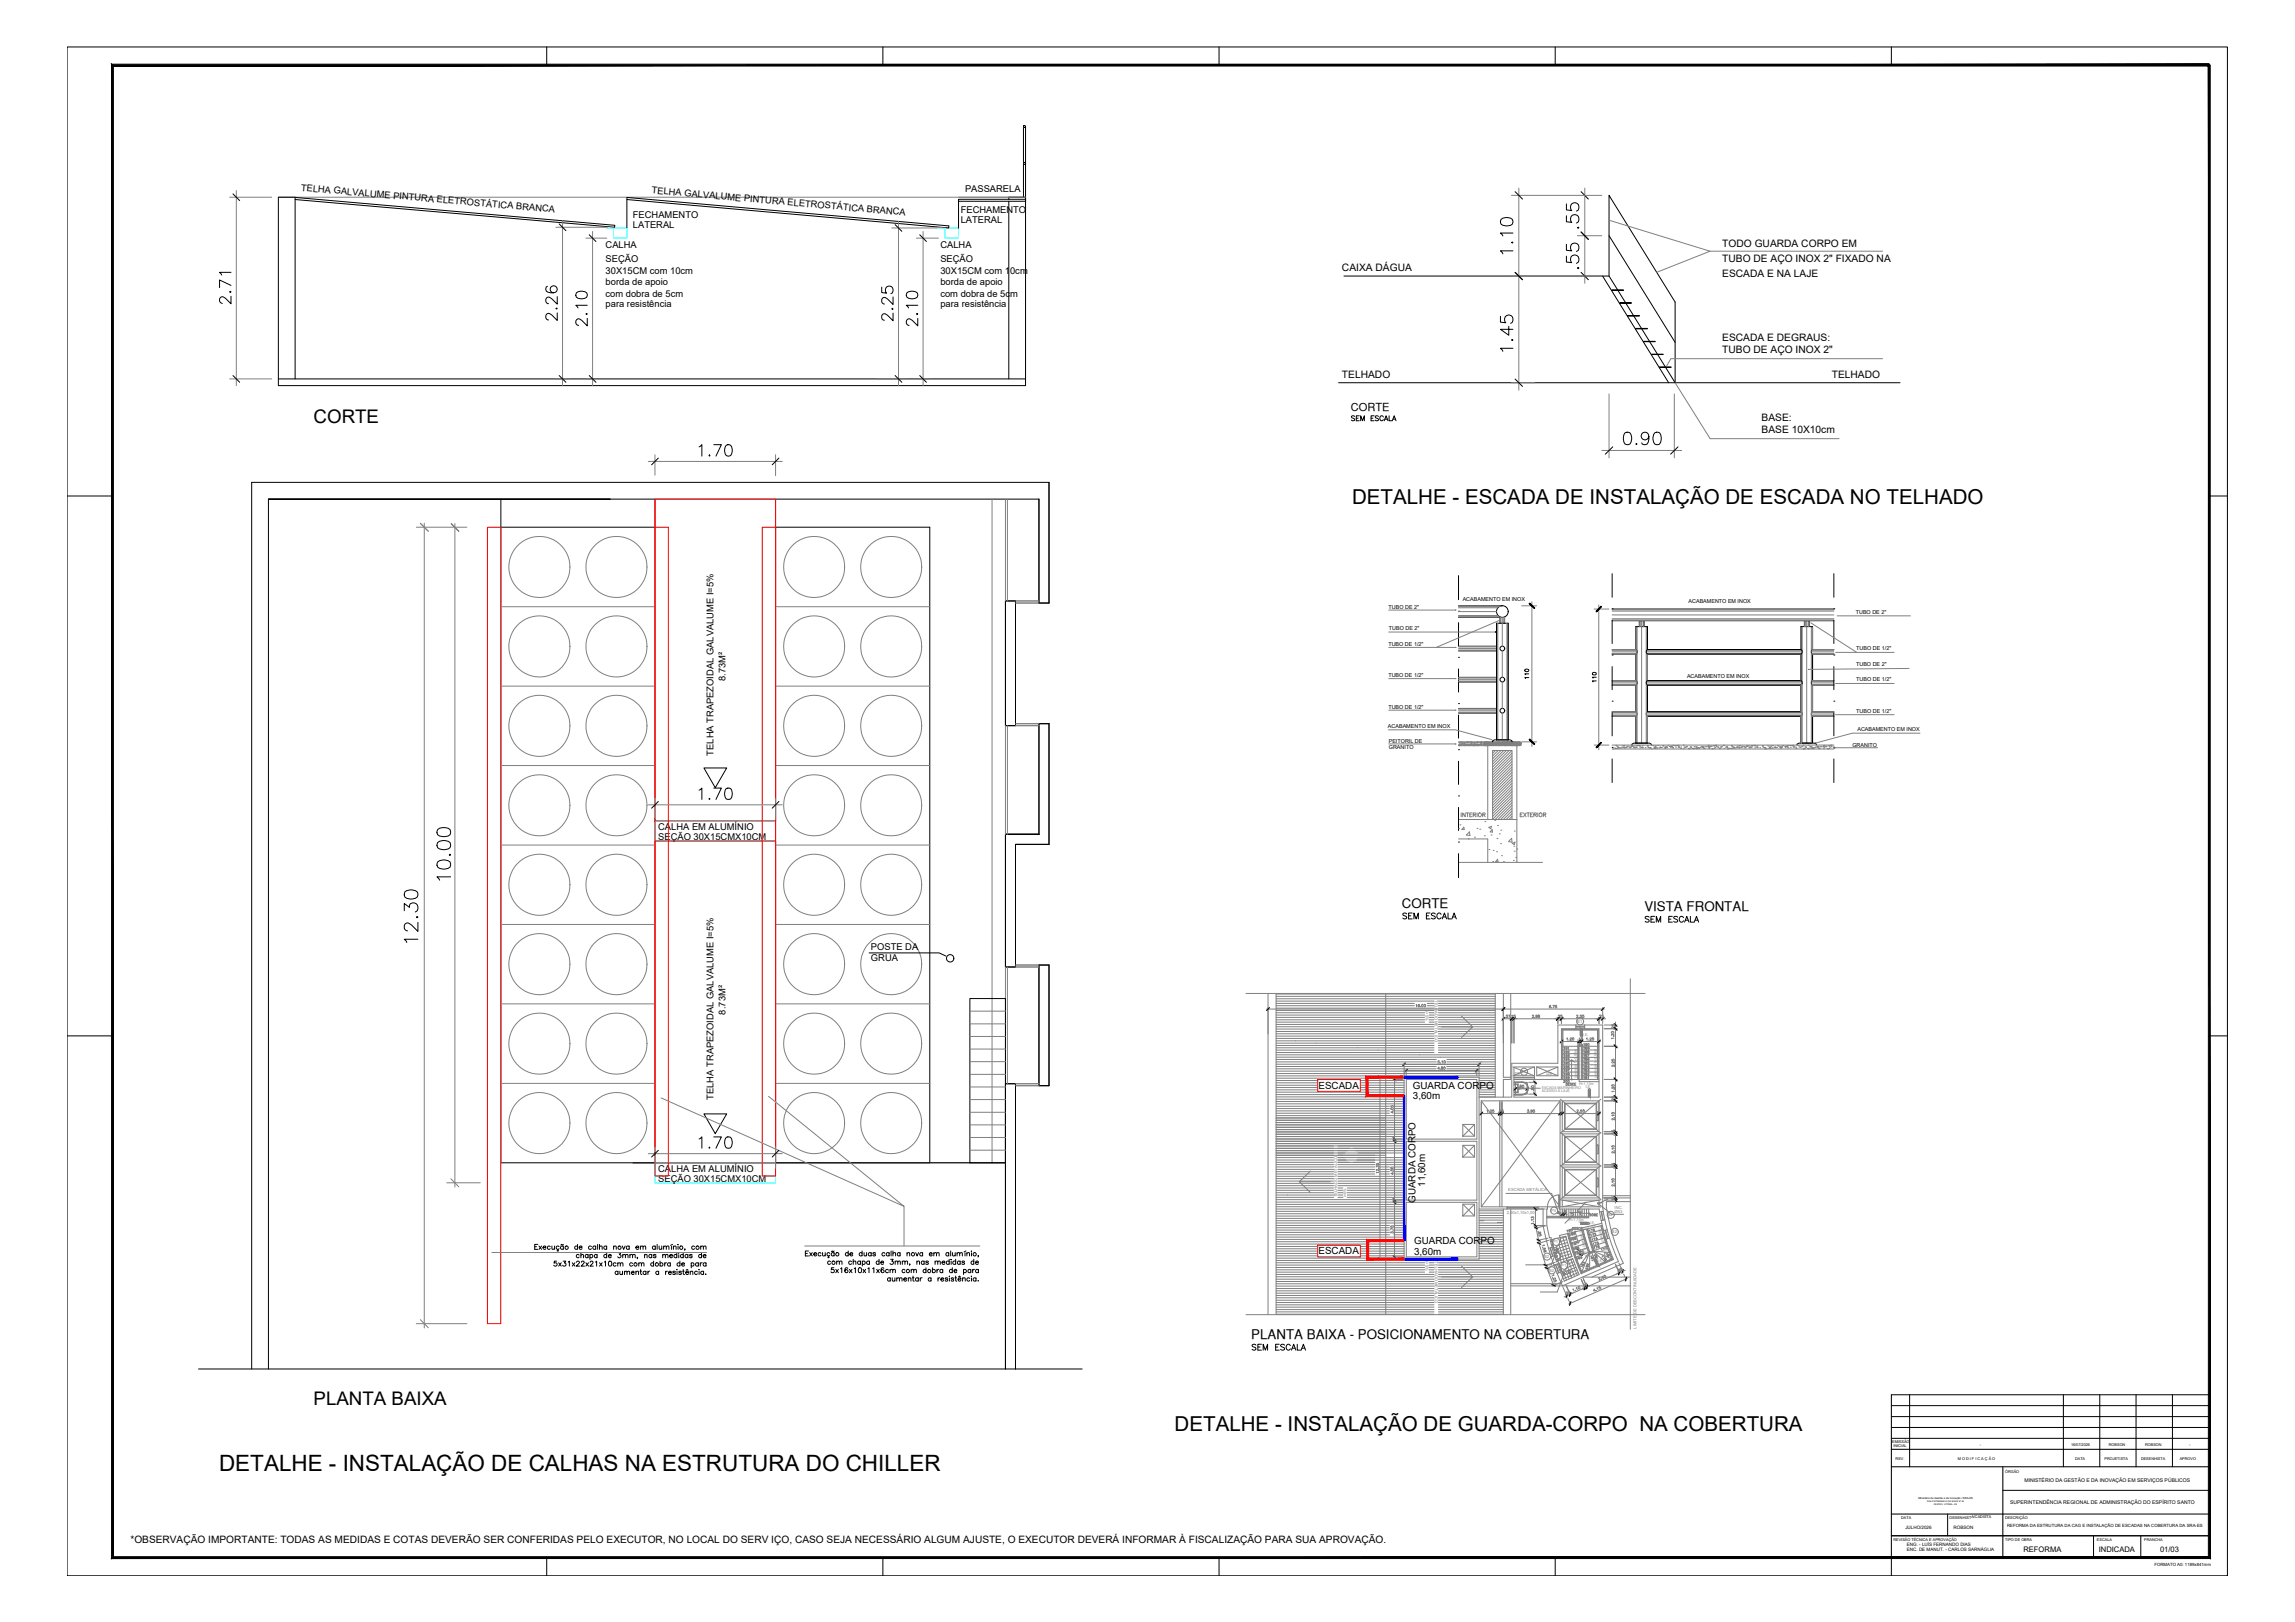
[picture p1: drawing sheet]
<svg xmlns="http://www.w3.org/2000/svg" width="841mm" height="594mm" viewBox="0 0 841 594" stroke-linecap="round" stroke-linejoin="round" font-family="sans-serif">
<defs><g id="words">
<g font-size="9.3">
<text x="166.2" y="323.5" transform="rotate(-90 166.2 323.5)">10.00</text>
<text x="154.2" y="346.4" transform="rotate(-90 154.2 346.4)">12.30</text>
</g>
<g font-size="8.4">
<text x="579.6" y="85" transform="rotate(-90 579.6 85)">.55</text>
<text x="555.3" y="94.2" transform="rotate(-90 555.3 94.2)">1.10</text>
<text x="579.6" y="99.5" transform="rotate(-90 579.6 99.5)">.55</text>
<text x="555.3" y="129.8" transform="rotate(-90 555.3 129.8)">1.45</text>
<text x="593.7" y="164">0.90</text>
</g>
<text font-size="8.2" x="80.3" y="538.7">DETALHE - INSTALAÇÃO DE CALHAS NA ESTRUTURA DO CHILLER</text>
<g font-size="7.9">
<text x="205" y="118.5" transform="rotate(-90 205 118.5)">2.26</text>
<text x="328.1" y="118.9" transform="rotate(-90 328.1 118.9)">2.25</text>
<text x="216.3" y="120.6" transform="rotate(-90 216.3 120.6)">2.10</text>
<text x="337.3" y="120.6" transform="rotate(-90 337.3 120.6)">2.10</text>
<text x="255.1" y="168.3">1.70</text>
<text x="255.1" y="421.9">1.70</text>
</g>
<g font-size="7.5">
<text x="85.4" y="112.5" transform="rotate(-90 85.4 112.5)">2.71</text>
<text x="495.5" y="184.4">DETALHE - ESCADA DE INSTALAÇÃO DE ESCADA NO TELHADO</text>
<text x="255.1" y="293.9">1.70</text>
<text x="430.4" y="524.1">DETALHE - INSTALAÇÃO DE GUARDA-CORPO NA COBERTURA</text>
</g>
<g font-size="6.9">
<text x="114.9" y="155">CORTE</text>
<text x="114.9" y="514.7">PLANTA BAIXA</text>
</g>
<text font-size="5.7" x="512.9" y="338">SEM ESCALA</text>
<g font-size="5.3">
<text x="601.8" y="339">SEM ESCALA</text>
<text x="457.6" y="495.7">SEM ESCALA</text>
</g>
<g font-size="4.9">
<text x="493.9" y="155.2">SEM ESCALA</text>
<text x="561.3" y="249.8" transform="rotate(-90 561.3 249.8)">110</text>
<text x="513.7" y="332.5">CORTE</text>
<text x="602.6" y="333.6">VISTA FRONTAL</text>
<text x="458.5" y="490.4">PLANTA BAIXA - POSICIONAMENTO NA COBERTURA</text>
</g>
<text font-size="4.4" x="586" y="250.8" transform="rotate(-90 586 250.8)">110</text>
<text font-size="4.1" x="495" y="150.6">CORTE</text>
<g font-size="3.8">
<text x="631.1" y="90.3">TODO GUARDA CORPO EM</text>
<text x="491.8" y="99.3">CAIXA DÁGUA</text>
<text x="631.1" y="96">TUBO DE AÇO INOX 2&quot; FIXADO NA</text>
<text x="631.1" y="101.3">ESCADA E NA LAJE</text>
<text x="631.1" y="125">ESCADA E DEGRAUS:</text>
<text x="631.1" y="129.4">TUBO DE AÇO INOX 2&quot;</text>
<text x="491.8" y="138.4">TELHADO</text>
<text x="671.3" y="138.4">TELHADO</text>
<text x="645.5" y="154.3">BASE:</text>
<text x="645.5" y="158.7">BASE 10X10cm</text>
</g>
<text font-size="3.7" x="47.8" y="565.1">*OBSERVAÇÃO IMPORTANTE: TODAS AS MEDIDAS E COTAS DEVERÃO SER CONFERIDAS PELO EXECUTOR, NO LOCAL DO SERV IÇO, CASO SEJA NECESSÁRIO ALGUM AJUSTE, O EXECUTOR DEVERÁ INFORMAR À FISCALIZAÇÃO PARA SUA APROVAÇÃO.</text>
<g font-size="3.6">
<text x="483.2" y="399">ESCADA</text>
<text x="517.8" y="399">GUARDA CORPO</text>
<text x="517.8" y="402.7">3,60m</text>
<text x="522.3" y="434.7" transform="rotate(-90 522.3 434.7)">11,60m</text>
<text x="518.8" y="440.6" transform="rotate(-90 518.8 440.6)">GUARDA CORPO</text>
<text x="518.2" y="455.7">GUARDA CORPO</text>
<text x="483.2" y="459.4">ESCADA</text>
<text x="518.2" y="459.8">3,60m</text>
</g>
<g font-size="3.5">
<text x="592.3" y="378.2" transform="rotate(-90 592.3 378.2)">.25</text>
<text x="592.3" y="404.6" transform="rotate(-90 592.3 404.6)">.25</text>
<text x="592.3" y="417" transform="rotate(-90 592.3 417)">.15</text>
<text x="592.3" y="429.3" transform="rotate(-90 592.3 429.3)">.15</text>
</g>
<g font-size="3.5" fill="#808080">
<text x="571.9" y="385.6">191</text>
<text x="571.9" y="389.5">194</text>
<text x="579.3" y="384.2">190</text>
<text x="579.3" y="389.5">186</text>
<text x="579.3" y="385.6">189</text>
<text x="571.9" y="392.3">196</text>
<text x="579.3" y="392.3">184</text>
<text x="571.9" y="396.2">199</text>
<text x="571.9" y="397.6">200</text>
<text x="579.3" y="396.2">181</text>
<text x="547.9" y="408.5">.15</text>
<text x="592.3" y="441.3" transform="rotate(-90 592.3 441.3)">.15</text>
</g>
<g font-size="3.4">
<text x="110.2" y="69.8" transform="rotate(5 110.2 69.8)">TELHA GALVALUME PINTURA ELETROSTÁTICA BRANCA</text>
<text x="238.7" y="70.8" transform="rotate(5 238.7 70.8)">TELHA GALVALUME PINTURA ELETROSTÁTICA BRANCA</text>
<text x="353.6" y="70.3">PASSARELA</text>
<text x="352.1" y="78">FECHAMENTO</text>
<text x="231.9" y="80">FECHAMENTO</text>
<text x="231.9" y="83.6">LATERAL</text>
<text x="352.1" y="81.5">LATERAL</text>
<text x="221.9" y="95.9">SEÇÃO</text>
<text x="221.9" y="90.9">CALHA</text>
<text x="344.6" y="95.9">SEÇÃO</text>
<text x="344.6" y="90.9">CALHA</text>
<text x="221.9" y="100.4">30X15CM com 10cm</text>
<text x="344.6" y="100.4">30X15CM com 10cm</text>
<text x="221.9" y="104.3">borda de apoio</text>
<text x="344.6" y="104.3">borda de apoio</text>
<text x="221.9" y="108.6">com dobra de 5cm</text>
<text x="221.9" y="112.6">para resistência</text>
<text x="344.6" y="108.6">com dobra de 5cm</text>
<text x="344.6" y="112.6">para resistência</text>
<text x="265.9" y="249.5" transform="rotate(-90 265.9 249.5)">8.73M²</text>
<text x="261.5" y="276.7" transform="rotate(-90 261.5 276.7)">TELHA TRAPEZOIDAL GALVALUME I=5%</text>
<text x="241.2" y="303.9">CALHA EM ALUMÍNIO</text>
<text x="241.2" y="307.5">SEÇÃO 30X15CMX10CM</text>
<text x="319.2" y="348">POSTE DA</text>
<text x="319.2" y="351.9">GRUA</text>
<text x="265.9" y="371.6" transform="rotate(-90 265.9 371.6)">8.73M²</text>
<text x="261.5" y="402.8" transform="rotate(-90 261.5 402.8)">TELHA TRAPEZOIDAL GALVALUME I=5%</text>
<text x="241.2" y="429.1">CALHA EM ALUMÍNIO</text>
<text x="241.2" y="432.7">SEÇÃO 30X15CMX10CM</text>
</g>
<g font-size="2.8">
<text x="741.5" y="568.6">REFORMA</text>
<text x="769.1" y="568.6">INDICADA</text>
<text x="791.6" y="568.6">01/03</text>
</g>
<g font-size="2">
<text x="536" y="220">ACABAMENTO EM INOX</text>
<text x="618.8" y="220.8">ACABAMENTO EM INOX</text>
<text x="508.8" y="222.9">TUBO DE 2&quot;</text>
<text x="680.1" y="224.7">TUBO DE 2&quot;</text>
<text x="509" y="230.7">TUBO DE 2&quot;</text>
<text x="508.8" y="236.6">TUBO DE 1/2&quot;</text>
<text x="680.2" y="238.1">TUBO DE 1/2&quot;</text>
<text x="680.2" y="243.9">TUBO DE 2&quot;</text>
<text x="508.8" y="248">TUBO DE 1/2&quot;</text>
<text x="618.2" y="248.3">ACABAMENTO EM INOX</text>
<text x="680.2" y="249.5">TUBO DE 1/2&quot;</text>
<text x="508.8" y="259.6">TUBO DE 1/2&quot;</text>
<text x="680.2" y="261.1">TUBO DE 1/2&quot;</text>
<text x="508.6" y="266.5">ACABAMENTO EM INOX</text>
<text x="680.7" y="267.7">ACABAMENTO EM INOX</text>
<text x="508.9" y="272.1">PEITORIL DE</text>
<text x="509" y="274.5">GRANITO</text>
<text x="678.8" y="273.5">GRANITO</text>
</g>
<g font-size="1.9">
<text x="741.9" y="543">MINISTÉRIO DA GESTÃO E DA INOVAÇÃO EM SERVIÇOS PÚBLICOS</text>
<text x="736.6" y="550.8">SUPERINTENDÊNCIA REGIONAL DE ADMINISTRAÇÃO DO ESPÍRITO SANTO</text>
</g>
<g font-size="1.7">
<text x="698.2" y="560.1">JULHO/2026</text>
<text x="715.9" y="560.1">ROBSON</text>
<text x="698.8" y="566.2">ENG. - LUÍS FERNANDO DIAS</text>
<text x="698.8" y="568.3">ENC. DE MANUT. - CARLOS SARNÁGLIA</text>
</g>
<g font-size="1.6">
<text x="735.5" y="559.2">REFORMA DA ESTRUTURA DA CAG E INSTALAÇÃO DE ESCADAS NA COBERTURA DA SRA-ES</text>
<text x="789.5" y="573.5">FORMATO A0: 1189x841mm</text>
</g>
<g font-size="1.5" fill="#808080">
<text x="522.3" y="370.4" transform="rotate(90 522.3 370.4)">i=5%</text>
<text x="525.8" y="366.4" transform="rotate(90 525.8 366.4)">TELHADO METÁLICO</text>
<text x="578" y="374.7">B1</text>
<text x="555.1" y="393.6">DE</text>
<text x="557.4" y="393.1">B4</text>
<text x="566.8" y="393.6">DS</text>
<text x="552.7" y="436.3">ESCADA METÁLICA</text>
<text x="490" y="438.5" transform="rotate(-90 490 438.5)">TELHADO METÁLICO</text>
<text x="493.5" y="438.5" transform="rotate(-90 493.5 438.5)">i=5%</text>
<text x="568.4" y="444">P3</text>
<text x="591.7" y="442.9">INC.</text>
<text x="552.1" y="444.6">2,20x1,10x1,00</text>
<text x="589.2" y="445.5">B2</text>
<text x="591.7" y="444.3">Ø63</text>
<text x="569.2" y="455.4">P1</text>
<text x="590.7" y="451.8">B2</text>
<text x="522.3" y="462" transform="rotate(90 522.3 462)">i=5%</text>
<text x="525.8" y="462" transform="rotate(90 525.8 462)">TELHADO METÁLICO</text>
<text x="565.9" y="460.8">B2</text>
<text x="567.7" y="465.9">B2</text>
<text x="572.2" y="464.2">P1</text>
<text x="599.8" y="486.6" transform="rotate(-90 599.8 486.6)">LIMITE DE DESCONTINUIDADE</text>
</g>
<g font-size="1.4">
<text x="693.4" y="528.5">EMISSÃO</text>
<text x="693.8" y="530">INICIAL</text>
<text x="725.5" y="529.6">-</text>
<text x="758.9" y="529.6">16/07/2026</text>
<text x="772.8" y="529.6">ROBSON</text>
<text x="786.1" y="529.6">ROBSON</text>
<text x="694.7" y="534.6">REV.</text>
<text x="717.5" y="534.6">M O D I F I C A Ç Ã O</text>
<text x="734.8" y="539.4">ÓRGÃO</text>
<text x="760.4" y="534.6">DATA</text>
<text x="771.3" y="534.6">PROJETISTA</text>
<text x="784.6" y="534.6">DESENHISTA</text>
<text x="798.8" y="534.6">APROVO</text>
<text x="696.7" y="556.3">DATA</text>
<text x="714.4" y="556.2">DESENHISTA/CADISTA</text>
<text x="734.8" y="556.3">DESCRIÇÃO</text>
<text x="693.9" y="564.3">REVISÃO TÉCNICA E APROVAÇÃO</text>
<text x="734.8" y="564.3">TIPO DE OBRA</text>
<text x="768.5" y="564.3">ESCALA</text>
<text x="785.8" y="564.3">PRANCHA</text>
</g>
<g font-size="1.3" fill="#808080">
<text x="580.1" y="379.6">I.E.</text>
<text x="577.8" y="394.9" transform="rotate(-90 577.8 394.9)">corrimão h=0,85m</text>
<text x="585.2" y="394.9" transform="rotate(-90 585.2 394.9)">corrimão h=0,85m</text>
<text x="565" y="400">ACESSO A LAJE</text>
<text x="565" y="398.8">ESCADA MARINHEIRO</text>
<text x="578.6" y="397.3">H=1,10m</text>
<text x="581.2" y="398.4">I.E.</text>
<text x="575" y="447.3">H=1,10m</text>
<text x="582.6" y="448.3">I.E.</text>
<text x="585.5" y="462.3">I.E.</text>
</g>
<g font-size="1.1" fill="#808080">
<text x="585.5" y="449.2" transform="rotate(76 585.5 449.2)">CORRIMÃO</text>
<text x="578.8" y="451" transform="rotate(76 578.8 451)">CORRIMÃO H=0,85</text>
<text x="580.5" y="450.4" transform="rotate(-14 580.5 450.4)">H=1,10m</text>
</g>
<text font-size="1" x="703" y="549">Ministério da Gestão e da Inovação / SRA-ES</text>
<g font-size=".8">
<text x="706.2" y="550.1">RUA PIETRÂNGELO DE BIASE Nº 56</text>
<text x="708.6" y="551.1">CENTRO, VITÓRIA - ES</text>
</g>
</g></defs>
<!-- layer: 0 -->
<g fill="none" stroke="#808080" stroke-width=".37">
<path d="M508.9 223.4h24.6M508.9 231.5h39.1M508.9 237.1h24.6M534.5 238.3h13.9M534.5 238.1h13.9M534.5 237.5h13.9M534.5 237h13.9M534.5 236.8h13.9M534.5 224h13.9M534.5 222.6h14.4M534.5 222.2h15M534.5 222h15.4"/>
<path d="M534.5 225.4h14.4M534.5 225.9h15M534.5 226h15.2M548.4 228.3v42.7M548.5 228.3v42.7M548.6 228.3v42.7M548.9 228.3v42.7M549.7 227.1l-23.4 10M549.8 226v2.3M550 226.1v2.2M550.5 226.2v10.5M550.5 238.4v9.7"/>
<path d="M551.1 226.1v2.2M551.3 226v2.3M552.2 228.3v42.7M552.5 228.3v42.7M552.6 228.3v42.7M557.6 221.9h5.5M561.4 220.4v53M584.2 223.1h5.4M585.9 221.6v53M590.8 239.5l8.7 .1v9.7M590.8 239.5h8.8v9.9h-8.8M590.8 238.2h9"/>
<path d="M590.8 238.7h9.1M590.8 239.3h9M590.8 225.2h81.2M590.8 223.8h81.2M590.8 223.4h81.2M590.8 223.2h81.2M590.8 226.6h81.2M590.8 227h81.2M590.8 227.3h81.2M599.5 229.5v8.4h-8.7M599.6 229.5v8.5h-8.8M599.9 229.5v42.7"/>
<path d="M600.8 227.3v2.2M600.9 227.3v2.2M601.1 227.3v2.2M601.6 227.3v44.9M602.1 227.3v2.2M602.3 227.3v2.2M602.4 227.3v2.2M603.3 229.5v42.7M603.3 238.7h57.1M603.4 238.2h56.8M603.4 239.3h56.8M603.6 229.5v8.5"/>
<path d="M603.6 239.5v9.9M603.6 238h56.5M603.6 239.5h56.5M603.7 229.5v8.4h56.3v-8.4M603.7 239.5l56.3 .1v9.7h-56.3zM603.7 229.5v8.4M603.7 239.6v9.7M660 229.5v8.4M660.1 229.5v8.5M660.1 239.5v9.9M660.4 229.5v42.7M661.3 227.3v2.2"/>
<path d="M661.4 227.3v2.2M661.6 227.3v2.2M662.1 227.3v44.9M662.6 227.3v2.2M662.8 227.3v2.2M662.9 227.3v2.2M663.6 228.1l16.8 10.8M663.8 229.5v42.7M663.8 238.7h8.2M663.9 238.2h8.1M663.9 239.3h8.1M664.2 229.5l-.1 8.5h7.9"/>
<path d="M664.2 239.5h7.8M664.2 237.9h7.8M664.2 229.5v8.4M664.2 239.6v9.7M672 239.5h-7.9v9.9h7.9M672.7 238.9h21.4M673.2 225.6h26.9M508.9 248.6h24.6M534.5 259.7h13.9M534.5 259.6h13.9M534.5 249.7h13.9M534.5 249.5h13.9"/>
<path d="M534.5 248.9h13.9M534.5 248.3h13.9M534.5 248.2h13.9M550.5 249.8v9.7M590.8 250.9h8.8v9.8M590.8 250.9l8.8-.1v10M590.8 249.3h8.7M590.8 249.6h9M590.8 250.1h9.1M590.8 250.7h9M599.6 249.3v-9.8v9.8M603.3 250.1h57.1"/>
<path d="M603.4 249.6h56.8M603.4 250.7h56.8M603.6 250.8v10M603.6 249.4h56.5M603.6 250.9h56.5M603.7 251v9.7M660 250.9h-56.3v9.8h56.4l-.1-9.8M660 249.3v-9.8v9.8M663.8 250.1h8.2M663.9 249.6h8.1M663.9 250.7h8.1M664.2 250.9h7.8"/>
<path d="M664.2 249.3h7.8M664.2 251v9.7M672 250.9l-7.9-.1v10M672.8 250.3h21.3M699.6 244.8l-36.8 .4M508.8 267.3h24.5l13.4 3.6M508.9 260.1h24.6M508.9 272.5h24.6M534.5 273.1h21.7v-.2l.8 .2M534.5 272.9h.1M534.5 271.7h22.5l.3 .3v.8l-.3 .3M534.5 272h9.3"/>
<path d="M534.5 272.8h9.3M534.5 260.3h13.9M534.5 261.1h13.9M534.5 260.9h13.9M534.6 272.9h.1M534.7 273.1h.1M534.8 272.2h.1M535 273.1h.1M535 271.7h.1M535.1 272.6h.1M535.2 272.9h.1M535.4 272.5h.1"/>
<path d="M535.6 272.9h.1M535.6 272.3h.1M535.7 272.1h.1M535.8 271.9h.1M536 272.9h.1M536.1 272.9h.1M536.3 272.3h.1M536.4 272.9h.1M536.6 271.9h.1M536.6 272.3h.1M536.7 273.1h.1M536.8 272.9h.1"/>
<path d="M536.9 272.9h.1M537.2 272.5h.1M537.3 272.6h.1M537.4 271.8h.1M537.5 272.8h.1M537.5 272.1h.1M537.6 273h.1M537.6 271.9h.1M537.7 272.8h.1M537.8 271.7h.1M537.8 272.9h.1M538.2 272.5h.1"/>
<path d="M538.3 272.8h.1M538.5 273.1h.1M538.8 271.8h.1M538.8 272.7h.1M538.9 272.5h.1M539 271.8h.1M539 272.8h.1M539.1 272.4h.1M539.1 272.3h.1M539.1 272.8h.1M539.4 272h.1M539.8 272.7h.1"/>
<path d="M539.8 273.1h.1M539.9 272.2h.1M540 272.5h.1M540.2 273.1h.1M540.3 272.4h.1M540.4 272.9h.1M540.5 272.7h.1M540.7 272.6h.1M540.7 272.7h.1M540.7 272.9h.1M540.8 272h.1M541.1 272h.1"/>
<path d="M541.3 271.7h.1M541.3 272.2h.1M541.3 273.1h.1M541.3 272.6h.1M541.6 273.1h.1M541.6 272.7h.1M541.7 271.9h.1M542 272.6h.1M542.1 272.6h.1M542.4 272.6h.1M542.5 272.6h.1M542.5 271.9h.1"/>
<path d="M542.5 272.9h.1M542.6 271.7h.1M542.6 272.3h.1M542.8 271.8h.1M542.8 272.6h.1M542.9 272h.1M543.3 272.4h.1M543.5 272.6h.1M543.7 272.6h.1M543.8 272.6h.1M543.8 272v.8M543.8 272.8l.3 .3"/>
<path d="M543.8 272.3h.1M543.8 272.4h.1M543.8 272.2h.1M543.9 272.9h.1M543.9 272.2h.1M544 271.8h.1M544.1 272.3h.1M544.1 272.8h.1M544.1 272.1h.1M544.1 273.1h.1M544.1 271.8h.1M544.1 271.7l-.3 .3"/>
<path d="M544.2 272h.1M544.2 272.7h.1M544.2 272.9h.1M544.2 272.1h.1M544.3 272.2h.1M544.3 273h.1M544.3 272.9h.1M544.3 271.8h.1M544.4 272.9h.1M544.5 272.7h.1M544.6 272.9h.1M544.6 273.1h.1"/>
<path d="M544.6 272.1h.1M544.6 272.6h.1M544.6 271.7h.1M544.7 272.2h.1M544.7 272.6h.1M544.7 272.4h.1M544.8 271.8h.1M544.8 272.1h.1M544.8 272.3h.1M544.8 273.1h.1M544.9 272.1h.1M544.9 272.9h.1"/>
<path d="M545 272.1h.1M545 272.9h.1M545.1 272.5h.1M545.2 272.1h.1M545.2 273h.1M545.2 271.8h.1M545.2 273.1v27.1M545.3 271.7h.1M545.3 272h.1M545.3 272.5h.1M545.3 273h.1M545.3 272.9h.1"/>
<path d="M545.4 272.7h.1M545.4 272.1h.1M545.4 272.5h.1M545.5 272.9h.1M545.5 272.6h.1M545.5 272.5h.1M545.6 272h.1M545.6 272.4h.1M545.7 272.8h.1M545.7 272.1h.1M545.8 272.1h.1M545.9 271.9h.1"/>
<path d="M545.9 272.8h.1M545.9 272h.1M546 272.3h.1M546 271.9h.1M546 271.8h.1M546 273h.1M546 272.8h.1M546.1 272.1h.1M546.1 272.8h.1M546.1 272.9h.1M546.2 272h.1M546.3 272.7h.1"/>
<path d="M546.4 272.3h.1M546.5 271.9h.1M546.5 272.4h.1M546.5 272.8h.1M546.5 271.8h.1M546.5 272.2h.1M546.5 272h.1M546.6 272.3h.1M546.6 272.7h.1M546.7 272.1h.1M546.7 272.2h.1M546.7 273.1h.1"/>
<path d="M546.8 272.6h.1M546.8 272.2h.1M546.8 272h.1M546.8 272.8h.1M546.9 271.8h.1M546.9 273h.1M546.9 272h.1M547 271.7h.1M547.1 272.7h.1M547.1 272.1h.1M547.1 272.6h.1M547.2 273h.1"/>
<path d="M547.2 272.8h.1M547.2 272.6h.1M547.2 272h.1M547.3 272.1h.1M547.3 272.8h.1M547.3 272.5h.1M547.4 272.4h.1M547.6 272.1h.1M547.6 272.9h.1M547.6 272h.1M547.6 272.7h.1M547.7 272.5h.1"/>
<path d="M547.7 272h.1M547.8 271.8h.1M547.8 273h.1M547.8 272.4h.1M547.8 272.9h.1M547.9 272.9h.1M547.9 271.9h.1M548 272.7h.1M548 272h.1M548 274.9l-1 1M548 272.9h.1M548.1 272.4h.1"/>
<path d="M548.2 272h.1M548.2 272.4h.1M548.3 272.3h.1M548.3 272.7h.1M548.4 271.8h.1M548.4 272.3h.1M548.4 272h.1M548.4 272.7h.1M548.5 272.1h.1M548.5 272.8h.1M548.5 272.3h.1M548.6 271.9h.1"/>
<path d="M548.7 271.8h.1M548.7 273h.1M548.7 272.7h.1M548.8 271.8h.1M548.8 272h.1M548.8 272.7h.1M548.9 272.7h.1M549 272.3h.1M549 272.6h.1M549 272.1h.1M549 274.9l-2 2M549 271.8h.1"/>
<path d="M549 273.1h.1M549.1 272.4h.1M549.1 272.7h.1M549.1 271.9h.1M549.2 272.6h.1M549.3 273.1h.1M549.3 272.1h.1M549.3 272.6h.1M549.4 272h.1M549.4 272.2h.1M549.5 271.8h.1M549.5 272.6h.1"/>
<path d="M549.5 273h.1M549.5 271.9h.1M549.6 271.9h.1M549.6 272.9h.1M549.6 272h.1M549.6 272.5h.1M549.7 273h.1M549.7 272.7h.1M549.8 272h.1M549.8 272.6h.1M549.8 272.9h.1M549.9 272.1h.1"/>
<path d="M549.9 271.9h.1M549.9 272.6h.1M550 272.4h.1M550 274.9l-3 3M550.1 272.3h.1M550.2 272.9h.1M550.2 272.2h.1M550.2 272.5h.1M550.2 271.9h.1M550.2 272.6h.1M550.3 272h.1M550.3 272.3h.1"/>
<path d="M550.3 272.8h.1M550.4 271.9h.1M550.4 273h.1M550.4 272.3h.1M550.5 271.8h.1M550.5 261.2v9.8M550.6 272.9h.1M550.6 272.7h.1M550.6 271.9h.1M550.6 272.6h.1M550.7 272.4h.1M550.7 272.6h.1"/>
<path d="M550.7 271.9h.1M550.7 272h.1M550.8 272.5h.1M550.9 271.8h.1M550.9 272.2h.1M550.9 272.6h.1M551 272.6h.1M551 271.7h.1M551 271.8h.1M551 272.7h.1M551 274.9l-4 4M551.1 272.2h.1"/>
<path d="M551.1 272.3h.1M551.2 271.9h.1M551.2 272h.1M551.3 273h.1M551.3 271.9h.1M551.3 272.6h.1M551.4 272.9h.1M551.4 271.8h.1M551.4 273.1h.1M551.5 271.8h.1M551.5 272.7h.1M551.5 272.8h.1"/>
<path d="M551.5 272h.1M551.5 272.5h.1M551.5 272.3h.1M551.5 273h.1M551.6 271.8h.1M551.6 272h.1M551.7 272.9h.1M551.7 272.5h.1M551.7 272.6h.1M551.8 271.8h.1M551.8 272.3h.1M551.8 272.6h.1"/>
<path d="M551.9 273h.1M551.9 272.6h.1M551.9 272.2h.1M552 272.2h.1M552 274.9l-5 5M552.1 271.7h.1M552.1 271.9h.1M552.1 272.6h.1M552.1 273.1h.1M552.1 272.4h.1M552.1 272.9h.1M552.1 271.8h.1"/>
<path d="M552.2 271.9h.1M552.3 271.8h.1M552.3 272.3h.1M552.3 273h.1M552.4 272.8h.1M552.4 272.5h.1M552.4 272.1h.1M552.4 272.6h.1M552.5 271.8h.1M552.6 272.5h.1M552.7 271.8h.1M552.7 272.3h.1"/>
<path d="M552.8 272.9h.1M552.8 272.7h.1M552.8 272.4h.1M552.8 272.2h.1M552.9 272h.1M552.9 271.8h.1M552.9 272.5h.1M552.9 272.7h.1M553 271.9h.1M553 273.1h.1M553 274.9l-6 6M553.1 272.9h.1"/>
<path d="M553.2 272.8h.1M553.2 272.4h.1M553.2 272.5h.1M553.3 271.8h.1M553.3 271.9h.1M553.4 272.1h.1M553.4 272.6h.1M553.4 273h.1M553.5 272.5h.1M553.5 272.1h.1M553.5 272.3h.1M553.5 273h.1"/>
<path d="M553.6 272.7h.1M553.6 271.8h.1M553.6 272.5h.1M553.7 272.3h.1M553.7 272.2h.1M553.7 271.8h.1M553.9 273.1h.1M553.9 271.9h.1M554 272h.1M554 273.1h.1M554 271.8h.1M554 272.4h.1"/>
<path d="M554 272.9h.1M554 274.9l-7 7.1M554.1 272.6h.1M554.1 275.9l-7.1 7.1M554.1 276.8l-7.1 7.2M554.1 277.8l-7.1 7.2M554.1 278.9l-7.1 7.1M554.1 279.9l-7.1 7.1M554.1 272.2h.1M554.1 272.8h.1M554.1 272.4h.1M554.2 271.8h.1"/>
<path d="M554.2 272.6h.1M554.3 272.5h.1M554.4 271.7h.1M554.5 273h.1M554.5 271.7h.1M554.5 272.6h.1M554.6 272.1h.1M554.6 272.2h.1M554.6 271.8h.1M554.6 272.3h.1M554.6 272h.1M554.6 272.8h.1"/>
<path d="M554.7 271.8h.1M554.7 272.4h.1M554.8 273.1h.1M554.8 272.7h.1M554.8 271.9h.1M554.8 272.4h.1M554.8 272.9h.1M554.9 272.9h.1M554.9 272.5h.1M555 272.8h.1M555 272h.1M555.1 272.4h.1"/>
<path d="M555.2 271.7h.1M555.2 272.5h.1M555.2 272.2h.1M555.2 272.6h.1M555.3 273.1h.1M555.3 272.9h.1M555.3 272.3h.1M555.4 272.1h.1M555.4 272.4h.1M555.4 273.1h.1M555.4 272h.1M555.4 272.2h.1"/>
<path d="M555.5 272.4h.1M555.5 273.1h.1M555.6 272.4h.1M555.7 271.9h.1M555.7 273.1h.1M555.7 271.8h.1M555.8 272.8h.1M555.8 272.3h.1M555.8 272h.1M555.8 273.1h.1M555.9 271.9h.1M555.9 272.5h.1"/>
<path d="M555.9 272.9h.1M555.9 273.1v42.8M555.9 273.1h.1M555.9 272.6h.1M556 272.5h.1M556.1 272.5h.1M556.2 272.7h.1M556.2 272.3h.1M556.3 271.8h.1M556.3 272.2h.1M556.4 272.1h.1M556.5 271.9h.1"/>
<path d="M556.5 272.3h.1M556.5 272.8h.1M556.6 272.6h.1M556.6 272.8h.1M556.6 272.3h.1M556.7 273.1h.1M556.7 272.2h.1M556.8 271.8h.1M556.8 272.8h.1M557 272.5h.1M557 273.1h.1M557 273h.1"/>
<path d="M557 272.3h.1M557.1 272.4h.1M557.1 272.6h.1M557.1 272.2h.1M557.1 272.7h.1M557.1 272.1h.1M557.2 272.2h.1M557.6 271.7h5.5M584.2 272.9h5.4M590.8 262.1h9M590.8 260.7h8.8M590.8 261h9"/>
<path d="M590.8 261.5h9.1M590.8 272.9h81.2M590.8 274.3h81.2M591 274.3h.1M591.6 274h.1M591.9 274.2h.1M592.1 273h.1M592.3 274.1h.1M592.5 273.3h.1M592.7 273.6h.1M592.9 273.7h.1M592.9 274h.1"/>
<path d="M593 273.8h.1M593.5 274h.1M593.9 273.9h.1M594.2 273.9h.1M594.4 273.2h.1M594.8 273.8h.1M594.9 273.6h.1M595 273.1h.1M595.1 273.1h.1M595.2 273.8h.1M595.3 274h.1M595.7 273.7h.1"/>
<path d="M595.8 273.7h.1M596.2 273.6h.1M596.3 273.2h.1M596.7 273.5h.1M597.1 273.6h.1M597.2 273.9h.1M597.4 273.8h.1M597.7 273.4h.1M597.9 273.1h.1M598.1 273.2h.1M598.1 273.4h.1M598.6 273.7h.1"/>
<path d="M598.7 273.3h.1M598.7 273.9h.1M599.1 273.9h.1M599.3 273.6h.1M599.5 260.7v-9.7v9.7M599.6 262.3v9.9M599.6 273.1h.1M599.6 262.3h-8.8M599.6 273.8h.1M599.6 262.2v10M600 273.1h.1M600.6 273h.1"/>
<path d="M600.7 273.1h.1M600.9 273.3h.1M600.9 273.9h.1M601.5 273.8h.1M601.6 273.6h.1M601.9 273.1h.1M601.9 273.8h.1M602.9 273.8h.1M603.3 261.5h57.1M603.4 262.1h56.8M603.4 261h56.8M603.6 262.2v10"/>
<path d="M603.6 273.2h.1M603.7 272.2l-.1-9.9h56.5l-.1 9.9M603.7 273.1h.1M603.7 262.4v9.8M603.8 273.6h.1M604.1 273.8h.1M604.3 273.9h.1M604.5 274h.1M604.7 273.8h.1M605.1 274.3h.1M605.6 273.1h.1M606 273.6h.1"/>
<path d="M606 274.2h.1M606.3 273.8h.1M606.4 274.1h.1M606.5 273.2h.1M606.5 273.8h.1M606.6 273.4h.1M607 274h.1M607.2 273.9h.1M607.5 273.1h.1M607.9 273.9h.1M608.2 273.6h.1M608.3 273.8h.1"/>
<path d="M608.4 273.7h.1M608.5 273.8h.1M608.9 273.8h.1M609.3 273.1h.1M609.4 273.3h.1M609.8 273.7h.1M610.1 274h.1M610.2 274h.1M610.2 273.6h.1M610.3 273.7h.1M610.4 273.6h.1M610.7 273.8h.1"/>
<path d="M610.8 273.5h.1M611.2 273h.1M611.7 273.4h.1M612.1 273.7h.1M612.1 273.4h.1M612.2 273.3h.1M612.3 273.4h.1M612.6 273.6h.1M612.7 273.3h.1M612.9 273.8h.1M613 274h.1M613.1 273h.1"/>
<path d="M613.7 273.1h.1M614 273.7h.1M614 273.1h.1M614.6 273h.1M614.9 273.6h.1M614.9 273h.1M615.1 273.4h.1M615.2 273.8h.1M615.8 274h.1M615.9 273.6h.1M615.9 274.1h.1M616.8 272.9h.1"/>
<path d="M616.9 274.3h.1M617.1 273.6h.1M617.4 273.8h.1M617.7 273.6h.1M617.9 273.4h.1M618.1 273.5h.1M618.7 274.1h.1M618.7 274.2h.1M619.1 274.2h.1M619.3 273.6h.1M619.6 273.8h.1M619.7 273.6h.1"/>
<path d="M620.1 274.1h.1M620.5 274.1h.1M620.6 274.2h.1M620.8 273.4h.1M621 274h.1M621.5 273.5h.1M621.5 274.1h.1M621.7 274.2h.1M621.8 273.8h.1M622 273.9h.1M622.4 273.8h.1M622.5 274.2h.1"/>
<path d="M623 273.7h.1M623.3 273.5h.1M623.7 273.5h.1M623.7 273.6h.1M623.8 273.6h.1M623.9 273.6h.1M624 273.8h.1M624.3 273.6h.1M624.4 274.2h.1M624.9 273.5h.1M625.2 273.5h.1M625.8 273.4h.1"/>
<path d="M625.9 273.6h.1M626 273h.1M626.2 274.2h.1M626.2 273.3h.1M626.2 273.8h.1M626.6 273.5h.1M626.8 273.3h.1M627.1 273.4h.1M627.3 274.2h.1M627.4 274.3h.1M627.7 273.1h.1M628.1 274.1h.1"/>
<path d="M628.1 273.1h.1M628.2 273.6h.1M628.5 273.7h.1M628.7 273h.1M628.7 272.9h.1M628.9 273.4h.1M629.4 273.6h.1M629.6 273.7h.1M629.9 274.1h.1M630.2 274.2h.1M630.4 273.6h.1M630.7 273.7h.1"/>
<path d="M630.9 273.4h.1M631.6 272.9h.1M631.7 273.1h.1M631.8 274.1h.1M632.3 273.7h.1M632.6 273.6h.1M632.7 273.4h.1M632.9 273.7h.1M633 274.3h.1M633.2 274.2h.1M633.7 274h.1M634.1 274.1h.1"/>
<path d="M634.4 273h.1M634.5 274.1h.1M634.6 273.4h.1M634.8 273.6h.1M635.1 274h.1M635.1 273.7h.1M635.2 273.7h.1M635.3 273.8h.1M635.5 274h.1M636 273.9h.1M636.4 273.8h.1M636.5 273.3h.1"/>
<path d="M637 273.7h.1M637 273.6h.1M637.3 273.7h.1M637.3 273h.1M637.4 274h.1M637.4 273.1h.1M638 273.6h.1M638 273.7h.1M638.3 273.3h.1M638.3 273.6h.1M638.9 273.5h.1M639.2 273.5h.1"/>
<path d="M639.3 274h.1M639.6 273.7h.1M639.9 273.4h.1M640.2 273.3h.1M640.2 273.1h.1M640.3 273.3h.1M640.8 273.2h.1M640.9 273.7h.1M641 273.9h.1M641.2 273.9h.1M641.5 273.5h.1M641.8 273.7h.1"/>
<path d="M641.8 273.1h.1M642.1 273.2h.1M642.2 273.1h.1M642.8 273h.1M643 273.9h.1M643 273.1h.1M643.2 273.2h.1M643.7 273.5h.1M643.8 273.8h.1M643.9 273.2h.1M644 273.7h.1M644.9 273.9h.1"/>
<path d="M645.7 273.2h.1M645.9 273.5h.1M645.9 273.2h.1M646.2 273.7h.1M646.6 273.8h.1M646.7 274.3h.1M646.8 273.8h.1M646.8 274h.1M647.3 274.2h.1M647.7 273.1h.1M648.1 273.5h.1M648.2 274.1h.1"/>
<path d="M648.4 273.7h.1M648.6 273.8h.1M648.6 274.1h.1M648.8 273.2h.1M648.9 273.3h.1M649.2 274h.1M649.5 273.9h.1M649.5 273.1h.1M650.1 273.9h.1M650.3 273.5h.1M650.5 273.8h.1M650.6 273.7h.1"/>
<path d="M651.1 273.7h.1M651.4 273.1h.1M651.7 273.3h.1M652 273.6h.1M652.4 273.7h.1M652.4 273.9h.1M652.4 273.6h.1M652.5 274h.1M652.6 273.5h.1M652.9 273.7h.1M653 273.5h.1M653.3 273.1h.1"/>
<path d="M654 273.4h.1M654.2 273.7h.1M654.3 273.3h.1M654.5 273.3h.1M654.6 273.4h.1M654.8 273.5h.1M654.9 273.2h.1M655.1 273.7h.1M655.1 273h.1M655.3 274h.1M655.9 273.1h.1M656.1 273.7h.1"/>
<path d="M656.2 273.1h.1M656.8 273h.1M657 273h.1M657 273.5h.1M657.3 273.7h.1M657.4 273.4h.1M658 273.7h.1M658.1 274h.1M658.2 274.1h.1M658.9 273h.1M659.2 273.5h.1M659.5 273.7h.1"/>
<path d="M659.8 273.7h.1M660 260.7v-9.7v9.7M660 262.4v9.8M660.1 272.2v-10v10M660.1 260.8v-10v10M660.3 273.4h.1M660.4 273.5h.1M660.7 274.3h.1M660.8 272.9h.1M660.8 274.3h.1M661 274.1h.1M661.3 274.2h.1"/>
<path d="M661.4 273.5h.1M661.7 273.6h.1M661.7 273.7h.1M662.3 274.1h.1M662.6 272.9h.1M662.6 274.3h.1M662.6 274.1h.1M663.1 273.4h.1M663.2 274h.1M663.6 273.6h.1M663.6 273.5h.1M663.8 261.5h8.2"/>
<path d="M663.9 274.1h.1M663.9 273.7h.1M663.9 262.1h8.1M663.9 261h8.1M664 274.2h.1M664.1 262.2v10M664.1 262.3h7.9M664.1 260.7h7.9M664.2 273.9h.1M664.2 262.4v9.8M664.5 274.2h.1M664.6 273.8h.1"/>
<path d="M665.1 273.7h.1M665.4 273.6h.1M665.8 273.5h.1M666 273.5h.1M666.1 273.6h.1M666.1 273.7h.1M666.4 274.2h.1M666.5 273.6h.1M666.7 274.2h.1M667.1 273.5h.1M667.3 273.5h.1M668 273.4h.1"/>
<path d="M668 273.5h.1M668.2 274.2h.1M668.3 273h.1M668.3 273.7h.1M668.4 273.3h.1M668.9 273.5h.1M669 273.2h.1M669.2 273.5h.1M669.6 274.2h.1M669.7 274.3h.1M670 273.1h.1M670.2 274.2h.1"/>
<path d="M670.2 273.5h.1M670.3 273.1h.1M670.5 273.7h.1M670.9 273h.1M671 273.5h.1M671 272.9h.1M671.7 273.6h.1M671.9 273.7h.1M672 274.1h.1M672.5 273.9h15.6M672.6 261.8h21.5M703.6 268.5h-24.8l-13.4 3.6"/>
<path d="M535.5 297.7v1.4M536.9 297.7v1.4l-.9-1.4v1.4M537.3 297.7h1M537.8 297.7v1.4M538.6 298.4h.5M539.5 297.7h-.9v1.4h.9M539.9 298.4h.6l.3-.4-.9-.3v1.4M540.3 298.4l.5 .7M541.3 297.7v1.4M543.3 298.4l.8-.1 .1-.4-.9-.2v1.4M543.8 298.4l.5 .7M554.1 280.9l-7.1 7.1"/>
<path d="M554.1 281.9l-7.1 7.1M554.1 282.9l-7.1 7.1M554.1 283.9l-7.1 7.1M554.1 284.9l-7.1 7.1M554.1 285.9l-7.1 7.1M554.1 286.9l-7.1 7.1M554.1 287.9l-7.1 7.1M554.1 288.9l-7.1 7.2M554.1 289.9l-7.1 7.2M554.1 290.9l-7.1 7.1M554.1 291.9l-7.1 7.2M554.1 293l-7.1 7.1"/>
<path d="M554.1 294l-6.2 6.2M554.1 295l-5.2 5.2M554.1 296l-4.2 4.2M554.1 297l-3.2 3.2M554.1 298l-2.2 2.2M554.1 299l-1.2 1.2M554.1 300l-.2 .2M557.1 298.4h.5M558 297.7h-.9v1.4h.9M558.3 297.7l1 1.4M559.3 297.7l-1 1.4M559.5 297.7h1"/>
<path d="M560 297.7v1.4M560.8 298.4h.6M561.7 297.7h-.9v1.4h.9M562.1 298.4l.8-.1 .2-.3-1-.3v1.4M562.6 298.4l.5 .7M563.5 297.7v1.4M565.6 298.4l.8-.1v-.4l-.8-.2v1.4M566 298.4l.5 .7M534.5 307.3h10.7v8.6M534.5 300.2h21.4M534.5 315.9h30.8M534.5 303.4h.1"/>
<path d="M535 302.1h.1M536.4 303l.2 .8h-.9zM537.4 305.8l1.1-1.1 .2 1.3zM538 307.3h.1M540.3 306.6h.1M541.3 303.4h.1M542.3 303.7h.1M544 306.1h.1M544.1 300.9h.1M545.6 303l1-.3-.3 .8zM545.6 311.1h.1M546.4 305.8h.1"/>
<path d="M546.8 303.8l.2 1-.9-.1zM547 300.2v-25.3h7.1v25.3M547 315.5h.1M547.2 311.5h.1M547.8 300.5h.1M548.1 315.6l.9 .1-.2-1-.7 .9M548.4 312h.1M548.6 307.1h.1M548.8 302.3h.1M549.4 305.4h.1M549.9 309h.1M550 304.1h.1"/>
<path d="M550.2 313.4h.1M551 315.6h.1M554 307.1l.1 1.4-1.3-.3zM554.2 308.9l1-.4-.3 .8zM554.6 315.1h.1M554.8 309.9h.1M554.9 311.8h.1M554.9 304.4h.1M555.4 314h.1M555.7 315.7h.1M555.9 311h.1M281.6 401.5l49.7 40.3-89-39.7"/>
<path d="M571.3 437.7a4.2 4.2 0 0 0-4.2 4.3M571.3 437.7l.1 4.3zM180.2 458.7h78.7M294.9 456.4h64.2M331.3 441.8v14.6M567 442v.8M568.5 454l.9 3.1zM569.5 459.1l1.1-.4a1.41 1.41 0 0 1 1.3 .9 1.41 1.41 0 0 1-.5 1.6l-1.1 .2zM570.3 459.6l.2 .9M570.9 458.9l.3 .1M570.9 458.8l-.4 .2-.3 .6M571.2 459l.3 .2"/>
<path d="M571.4 459.3l.3 .9M571.6 442v.8M571.7 453.3a3.1 3.1 0 0 1-2.3 3.8M570.5 460.6l.6 .4M571.2 462.8l1.2 3zM571.7 460.2l-.2 .6-.4 .2M574.3 461.7a3.1 3.1 0 0 1-1.9 4M575.1 466.1l.8 2M575.2 466.1l.9 1.9M575.3 466.2a.49 .49 0 0 0 0-.9 .49 .49 0 0 0-.7 .4 .49 .49 0 0 0 .6 .5"/>
<circle cx="542.3" cy="298.4" r=".64"/>
<circle cx="564.5" cy="298.4" r=".64"/>
<circle cx="569.9" cy="459.8" r=".06"/>
<circle cx="570.1" cy="460.2" r=".11"/>
<circle cx="570.2" cy="460.6" r=".06"/>
<circle cx="570.6" cy="460" r=".11"/>
<circle cx="575.1" cy="465.7" r=".36"/>
</g>
<g fill="none" stroke="#000" stroke-width=".37">
<path d="M85.4 71l2.4 2.5M555.2 70.2l2.7 2.7M579.4 70.2l2.7 2.7M204.9 82l2.5 2.5M215.9 86l2.5 2.4M328 82.3l2.5 2.4M337 86l2.5 2.4M555.2 99.8l2.7 2.7M579.4 99.8l2.7 2.7M85.4 137.6l2.4 2.4M204.9 137.6l2.5 2.4M215.9 137.6l2.5 2.4"/>
<path d="M328 137.6l2.5 2.4M337 137.6l2.5 2.4M555.2 138.8l2.7 2.7M241.2 167.8l-2.4 2.4M285.4 167.8l-2.4 2.4M591 163.7l-2.7 2.6M614.9 163.7l-2.7 2.6M534.5 210.8v8.8M590.8 210.1v8.7M672 210.1v8.7M533.5 237.1v.1M533.5 223.4h.1"/>
<path d="M534.5 223.9h.1M534.5 228.1v8.4M534.5 238.4h13.9M534.5 236.7h13.9M534.5 226.2h15.2M534.5 221.9h16M548 231.5h.1M548.4 228.3h4.3v42.7h-4.3zM549.7 225.9v2.4M551.4 225.9v2.4M590.8 223h.1M590.8 239.9h.1"/>
<path d="M590.8 237.9h8.7v-8.4h4.2v8.4h56.3v-8.4h4.2v8.4h7.8M590.8 239.6h8.7M590.8 223.1h81.2M590.8 227.3h81.2M590.8 227.2v8.5M599.5 239.6v9.7M599.5 237.9a1.04 1.04 0 0 1 0 1.7M600.7 227.3v2.2M602.5 227.3v2.2M603.7 237.9a1.04 1.04 0 0 0 0 1.7M603.7 239.6v9.7M603.7 239.6h56.3"/>
<path d="M660 239.6v9.7M660 237.9a1.04 1.04 0 0 1 0 1.7M661.2 227.3v2.2M662.9 227.3v2.2M663.6 228.1h.1M664.2 237.9a1.04 1.04 0 0 0 0 1.7M664.2 239.6v9.7M664.2 239.6h7.8M672 223h.1M672 239.9h.1M672 227.2v8.5M672.7 238.9h.1"/>
<path d="M673.2 225.6h.1M533.5 248.6h.1M534.5 257.7h.1M534.5 240.8h.1M534.5 245v8.5M534.5 259.5h13.9M534.5 249.8h13.9M534.5 248.1h13.9M590.8 256.8h.1M590.8 249.3h8.7M590.8 251h8.7M590.8 244.2v8.4"/>
<path d="M599.5 251v9.7M599.5 249.2a1.04 1.04 0 0 1 0 1.8M603.7 249.2a1.04 1.04 0 0 0 0 1.8M603.7 251v9.7M603.7 249.3h56.3M603.7 251h56.3M660 251v9.7M660 249.2a1.04 1.04 0 0 1 0 1.8M662.8 245.2h.1M664.2 249.2a1.04 1.04 0 0 0 0 1.8M664.2 251v9.7M664.2 249.3h7.8"/>
<path d="M664.2 251h7.8M672 256.8h.1M672 244.2v8.4M672.8 250.3v.1M533.5 260.1h.1M533.5 272.5h.1M534.5 274.6h.1M534.5 261.9v8.5M534.5 278.8v8.5M534.5 261.2h13.9M546.7 270.9h.1M547 271.7v-.4l.7-.3h5.7l.7 .3v.4"/>
<path d="M590.8 273.7h.1M590.8 260.7h8.7M590.8 262.4h8.7M590.8 261v8.5M590.8 278v8.6M598 272.9v-.3l.7-.4h5.8l.6 .4v.3M599.5 262.4v9.8h4.2v-9.8h56.3M599.5 260.6a1.04 1.04 0 0 1 0 1.7M603.7 260.6a1.04 1.04 0 0 0 0 1.7M603.7 260.7h56.3M658.5 272.9v-.3l.7-.4h5.7l.7 .4v.3M660 262.4v9.8h4.2v-9.8"/>
<path d="M660 260.6a1.04 1.04 0 0 1 0 1.7M664.2 260.6a1.04 1.04 0 0 0 0 1.7M664.2 260.7h7.8M664.2 262.4h7.8M665.4 272.1h.1M672 273.7h.1M672 261v8.5M672 278v8.6M672.5 273.9h.1M672.6 261.8h.1M241.2 293.6l-2.4 2.4M285.4 293.6l-2.4 2.4"/>
<path d="M534.5 291.5h.1M534.5 295.7v8.5M534.5 308.4h.1M534.5 312.6v8.9M465.2 369l-1.1 1.1M551.5 369l-1.1 1.1M551.5 372.6l-1.1 1.1M554.6 372.6l-1.1 1.1M555.4 372.6l-1.1 1.1M571.4 372.6l-1.1 1.1M572.8 372.6l-1.1 1.1M586.5 372.6l-1.1 1.1"/>
<path d="M587.9 372.6l-1.1 1.1M587.9 369l-1.1 1.1M505.1 394l1.1 1.1M510.5 394.8l1.1 1.1M515.1 389.3l-1.1 1.1M515.9 391.6l-1.1 1.1M541.7 391.6l-1.1 1.1M542.6 389.3l-1.1 1.1M555.9 398.3l-1.1 1M560.2 398.3l-1.1 1M562 395.9l1.1 1.1M572.8 380.9l-1.1 1.1"/>
<path d="M586.5 380.9l-1.1 1.1M591.5 382.7l1.1 1.1M591.5 394.8l1.1 1.1M510.5 416.7l1.1 1M510.5 417.5l1.1 1.1M543.4 407.3l-1.1 1.1M562 400.2l1.1 1.1M572.2 407.3l-1.1 1.1M573.1 407.3l-1.1 1.1M586.5 407.3l-1.1 1.1M241.2 421.3l-2.4 2.5M285.4 421.3l-2.4 2.5"/>
<path d="M510.5 439l1.1 1.1M510.5 439.9l1.1 1M510.5 459.8l1.1 1.1M562.1 442.3l1.1 1M562.1 448.3l1.1 1.1M562.2 449.3l1.3 .8M563.2 453.8l1.3 .8M563.3 455l1.3 .7M573.1 444.2l-1.1 1.1M573.9 444.2l-1.1 1.1M578 457.7l1.4 .7M578.6 459.2l1.3 .7"/>
<path d="M505.1 460.6l1.1 1.1M565.7 463.1l1.4 .7M566.2 464.2l1.3 .6M568.6 470.5l1.4 .6M574.4 473.9l-.5 1.4M575.6 473.3l-.5 1.5M575.7 473.3l-.6 1.5M575.7 476.7l-.6 1.4M581.1 471l-.6 1.4M581.8 470.6l-.5 1.5M593.7 465.5l-.6 1.4M594.9 465l-.6 1.4"/>
<path d="M596.1 467.8l-.5 1.4"/>
<circle cx="550.6" cy="224" r="2.14"/>
<circle cx="550.6" cy="237.5" r=".87"/>
<circle cx="550.6" cy="248.9" r=".87"/>
<circle cx="550.6" cy="260.3" r=".87"/>
</g>
<g fill="#000" stroke="#000" stroke-width=".37">
<path d="M560.4 221.1l1.8 1.8 .2-.2zM560.4 221.1l.2-.2 1.8 1.8z"/>
<path d="M584.9 223.9l.2 .2 1.6-2zM586.7 222.1l.2 .2-1.8 1.8z"/>
<path d="M560.6 270.7l-.2 .2 2 1.6zM560.4 270.9l2 1.6-.2 .2z"/>
<path d="M586.7 271.9l-1.6 2 1.8-1.8zM584.9 273.7l1.8-1.8-1.6 2z"/>
</g>
<!-- layer: 0.1 -->
<g fill="#808080" stroke="#808080" stroke-width=".37">
<path d="M570.4 457.5h.2z"/>
<path d="M570.4 458h.2z"/>
<path d="M571.1 444h.2z"/>
<path d="M570.4 457.5l.3 .1zM570.4 457.5l.3 .1z"/>
<path d="M570.4 457.6h.3zM570.4 457.6h.3z"/>
<path d="M570.3 457.6h.5zM570.3 457.6h.5z"/>
<path d="M570.3 457.6l.5 .1zM570.3 457.6l.5 .1z"/>
<path d="M570.3 457.7h.5zM570.3 457.7h.5z"/>
<path d="M570.3 457.7l.5 .1zM570.3 457.7l.5 .1z"/>
<path d="M570.3 457.8h.5zM570.3 457.8h.5z"/>
<path d="M570.3 457.8h.5zM570.3 457.8h.5z"/>
<path d="M570.3 457.8h.5zM570.3 457.8l.5 .1z"/>
<path d="M570.3 457.9h.5zM570.3 457.9h.4z"/>
<path d="M570.3 457.9h.4zM570.3 457.9l.4 .1z"/>
<path d="M570.4 458h.3zM570.4 458h.2z"/>
<path d="M573.1 466.3h.2zM573 466.3h.3z"/>
<path d="M573 466.3h.3zM573 466.3h.3z"/>
<path d="M573 466.3l.3 .1zM573 466.3l.3 .1z"/>
<path d="M572.9 466.4h.4zM572.9 466.4h.4z"/>
<path d="M572.9 466.4h.5zM572.9 466.4h.5z"/>
<path d="M572.9 466.4l.5 .1zM572.9 466.4l.5 .1z"/>
<path d="M572.9 466.5h.5zM572.9 466.5h.5z"/>
<path d="M572.9 466.5l.5 .1zM572.9 466.5l.5 .1z"/>
<path d="M572.9 466.6h.5zM572.9 466.6h.5z"/>
<path d="M572.9 466.6h.5zM572.9 466.6l.4 .1z"/>
<path d="M572.9 466.7h.4zM572.9 466.7h.4z"/>
<path d="M572.9 466.7h.4zM572.9 466.7h.4z"/>
<path d="M573 466.7h.3zM573 466.7l.3 .1z"/>
<path d="M573 466.8h.3zM573 466.8h.2z"/>
<path d="M571.1 444h.3zM571.1 444h.3z"/>
<path d="M571 444h.4zM571 444h.4z"/>
<path d="M571 444l.4 .1zM571 444l.4 .1z"/>
<path d="M571 444.1h.4zM571 444.1h.4z"/>
<path d="M570.9 444.1l.5 .1zM570.9 444.1l.5 .1z"/>
<path d="M570.9 444.2h.6zM570.9 444.2h.6z"/>
<path d="M570.9 444.2h.6zM570.9 444.2l.5 .1z"/>
<path d="M570.9 444.3h.5zM570.9 444.3h.5z"/>
<path d="M570.9 444.3h.5zM570.9 444.3h.5z"/>
<path d="M571 444.3h.4zM571 444.3l.4 .1z"/>
<path d="M571 444.4h.4zM571 444.4h.4z"/>
<path d="M571 444.4h.4zM571 444.4l.3 .1z"/>
<path d="M571.1 444.5h.2zM571.1 444.5h.2z"/>
</g>
<!-- layer: ppci -->
<g fill="#808080" stroke="#808080" stroke-width=".37">
<path d="M584.4 461.7l.6-.3 .2 .3z"/>
<path d="M584.4 461.7h.8l.8 1.9z"/>
<path d="M579.1 376.8l.8 2.4v-2.4zM579.1 376.8l.8 2.4h-.8z"/>
<path d="M582.1 399.4l.7 2.4v-2.4zM582.1 399.4l.7 2.4h-.7z"/>
<path d="M556.3 398.3l.2 .1zM556.3 398.3l.2 .1z"/>
<path d="M556.2 398.4h.3zM556.2 398.4h.3z"/>
<path d="M556.2 398.4h.4zM556.2 398.4h.4z"/>
<path d="M556.2 398.4l.4 .1zM556.2 398.4l.4 .1z"/>
<path d="M556.2 398.5h.4zM556.2 398.5h.4z"/>
<path d="M556.1 398.5h.5zM556.1 398.5h.5z"/>
<path d="M556.1 398.5l.5 .1zM556.1 398.5l.5 .1z"/>
<path d="M556.1 398.6l.5 .1zM556.1 398.6l.5 .1z"/>
<path d="M556.1 398.7h.5zM556.1 398.7h.5z"/>
<path d="M556.1 398.7h.5zM556.1 398.7l.5 .1z"/>
<path d="M556.2 398.8h.4zM556.2 398.8h.4z"/>
<path d="M556.2 398.8h.4zM556.2 398.8h.3z"/>
<path d="M556.2 398.8h.3zM556.2 398.8h.3z"/>
<path d="M556.2 398.8h.3zM556.2 398.8h.3z"/>
<path d="M579.3 447.7l2.4 .8v-.8zM579.3 447.7l2.4 .8h-2.4z"/>
<path d="M584.4 461.7l.8 1.9h.8zM585.2 463.6h.8l-.7 .3z"/>
</g>
<!-- layer: 0.1 -->
<g fill="none" stroke="#808080" stroke-width=".37">
<path d="M84.1 72.2h15.5M86.6 69.8v71.4M102 72.2h273.8M553.9 71.6h33.1M556.6 68.9v74M580.8 68.9v34.9M203.7 83.2h19.1M206.1 80.8v60.4M214.7 87.2h7.7M217.2 84.8v56.4M326.8 83.5h18.4M329.3 81v60.2"/>
<path d="M335.8 87.2h8.1M338.3 84.8v56.4M578 86.3h9M589.6 80.7l37 11.3-19.5 7.8M626.6 92h63.3M553.9 101.1h33.1M84.1 138.8h15.5M203.3 138.8h5.3M214.7 138.8h2.5M321.1 138.8h10.6M336.6 138.8h4.1M689.9 131.4h-77.6l-1.5 2.6"/>
<path d="M553.9 140.2h8.6M589.6 144.3v23.4M613.6 144.3v23.4M613.9 140.2l12.8 20.5h47.3M237.6 169h49.1M240 166.6v7.4M284.2 166.6v7.6M587 165h29.3M152.6 193.1h18.5M154 191.7l3 2.9M155.5 191.6v294.8M166.7 191.7v243.1"/>
<path d="M168.1 194.6l-2.9-2.9 2.9 2.9M363.5 182.8v243.1M368.5 182.8v37.3M369.2 182.8v37.3M183.5 222.2h56.5M284.2 222.2h56.5M372.1 220.9h8.6M372.1 220.1h8.6M183.5 251.3h56.5M284.2 251.3h56.5M368.5 265.8v39.8M369.2 265.8v39.8"/>
<path d="M372.1 265.8h8.6M372.1 265.1h8.6M183.5 280.4h56.5M237.6 294.8h49.1M240 292.3v7.5M284.2 280.4h56.5M284.2 292.3v7.6M183.5 309.5h56.5M284.2 309.5h56.5M183.5 338.6h56.5M284.2 338.6h56.5M368.5 354.2v42.7"/>
<path d="M369.2 354.2v42.7M372.1 353.5h8.6M372.1 354.2h8.6M597.4 358.5v128.4M183.5 367.7h56.5M284.2 367.7h56.5M355.4 370.3h13.1M355.4 375h13.1M355.4 379.6h13.1M456.6 363.9h146.3M464.1 369.6h123.8M464.7 363.9v117.6"/>
<path d="M467.6 379.5h57.9M467.6 378.6h57.9M467.6 377.8h57.9M467.6 376.9h57.9M467.6 376.1h57.9M467.6 375.2h57.9M467.6 370.1h57.9M467.6 369.2h57.9M467.6 366.7h57.9M467.6 365.8h80.3M467.6 364.9h80.3M467.6 364.1h80.3"/>
<path d="M467.6 363.9v117.6M467.6 374.4h54.5M467.6 373.5h54.5M467.6 372.6h54.5M467.6 371.8h54.5M467.6 370.9h54.5M467.6 368.4h50.7M467.6 367.5h50.7M507.8 363.9v117.6M518.9 368l.2-.2v1M520.2 368l-.1-.1a.42 .42 0 0 0-.4 .4 .42 .42 0 0 0 .4 .4 .28 .28 0 0 0 0-.4 .28 .28 0 0 0-.4 .2M520.6 368.7h.1"/>
<path d="M523 368.4h2.5M523 367.5h2.5M523.7 374.4h1.8M523.7 373.5h1.8M523.7 372.6h1.8M523.7 371.8h1.8M523.7 370.9h1.8M527.1 379.5h20.8M527.1 378.6h20.8M527.1 377.8h20.8M527.1 376.9h20.8M527.1 376.1h20.8"/>
<path d="M527.1 375.2h20.8M527.1 374.4h20.8M527.1 373.5h20.8M527.1 372.6h20.8M527.1 371.8h20.8M527.1 370.9h20.8M527.1 370.1h20.8M527.1 369.2h20.8M527.1 368.4h20.8M527.1 367.5h20.8M527.1 366.7h20.8M528.3 376.1h11.4l-4.1 3.9"/>
<path d="M535.6 372.2l4.1 3.9M547.9 363.9v37.9M550.4 373.1h21M550.9 363.9v30.7h2.7v-30.7M551.6 372.6h.1M552.4 371.8h-.4v.4a.32 .32 0 0 1 .4 0 .32 .32 0 0 1 0 .4 .32 .32 0 0 1-.5-.1M552.8 371.8h.6l-.4 .9M552.9 373.1h1.9M553.5 372.6h.1M554 372l.2-.2v.9M554 372.6v9.4M554.8 372.6v9.4"/>
<path d="M555.3 371.8h-.5v.4a.34 .34 0 0 1 .5 0 .34 .34 0 0 1-.1 .5 .34 .34 0 0 1-.5-.2M561.5 372l.2-.2 .3 .2-.5 .7h.5M562.4 372.6h.1M563.3 372.1l-.2 .3a.3 .3 0 0 1-.3-.3 .3 .3 0 0 1 .3-.3 .47 .47 0 0 1 .2 .5 .47 .47 0 0 1-.5 .4v-.1M563.7 371.8l.5 .5v.4l-.5-.1v-.3l.5-.3zM568.3 368.4l-.1-.1a.41 .41 0 0 0-.5 .4 .41 .41 0 0 0 .6 .3 .28 .28 0 0 0-.2-.4 .28 .28 0 0 0-.3 .3M568.6 369.1h.1M569 368.2h.6l-.4 1M569.8 373.1h2.4M570.4 368.2h-.4l-.1 .5a.33 .33 0 0 1 .5-.1 .33 .33 0 0 1 0 .5 .33 .33 0 0 1-.5-.1M570.6 372.6h.1M570.9 372.6v2.3"/>
<path d="M571.1 372l.1-.2 .4 .2-.6 .7h.6M571.7 373.1h14.8M572.2 372.6v2.3M572.4 371.8h-.4l-.1 .4a.34 .34 0 0 1 .5 0 .34 .34 0 0 1 0 .5 .34 .34 0 0 1-.5-.2M577.5 375.4v1.4M577.5 376h3.2M577.5 376.2h3.2M577.8 372l.1-.2 .4 .2-.6 .7h.6M578.7 372.6h.1M579.5 371.8h-.4v.4a.32 .32 0 0 1 .4 0 .32 .32 0 0 1 0 .4 .32 .32 0 0 1-.5-.1M580.4 371.8h-.4l-.1 .4a.34 .34 0 0 1 .5 0 .34 .34 0 0 1 0 .5 .34 .34 0 0 1-.5-.2M580.7 375.4v1.4"/>
<path d="M584.9 373.1h3.5M585.8 372.6h.1M586 372.6v2.3M586.1 372l.2-.2 .4 .2-.6 .7h.6M587.3 369v3.1M587.3 372.6v2.3M587.5 371.8h-.4l-.1 .4a.32 .32 0 0 1 .5 0 .32 .32 0 0 1-.1 .4 .32 .32 0 0 1-.4-.1M587.9 376.8h4.7M587.9 375.4h4.7M591.3 379.7h.1M592 376.2v26.2M183.5 396.8h56.5"/>
<path d="M284.2 396.8h56.5M355.4 384.2h13.1M355.4 388.8h13.1M355.4 393.5h13.1M355.4 398.1h13.1M372.1 397.7h8.6M372.1 396.9h8.6M467.6 394.9h46.9M467.6 394.1h80.3M467.6 393.2h80.3M467.6 392.3h80.3M467.6 391.5h58.7"/>
<path d="M467.6 390.6h58.7M467.6 389.8h80.3M467.6 387.2h80.3M467.6 386.3h80.3M467.6 385.5h57.9M467.6 384.6h57.9M467.6 383.8h57.9M467.6 382.9h57.9M467.6 382.1h57.9M467.6 381.2h57.9M467.6 380.3h57.9M467.6 397.5h15.3"/>
<path d="M467.6 399.2h15.3M467.6 398.3h15.3M467.6 396.6h15.3M467.6 395.7h15.3M467.6 388.9h58.8M467.6 388h58.8M498.5 397.5h16M498.5 399.2h16M498.5 398.3h16M498.5 396.6h16M498.5 395.7h16M505.1 394.6h8.9"/>
<path d="M505.7 394v67.7M510.5 395.4h3.5M511 394.8v66.1M514 389.9h28.6M514.5 394.6h27.5v66.6h-27.5zM514.5 389.3v4.7M514.8 392.1h26.9M515.3 391.6v2.4M515.4 395.4h25.8v21.8h-25.8zM527.1 384.6h20.8M527.1 385.5h20.8M527.1 383.8h20.8"/>
<path d="M527.1 382.9h20.8M527.1 382.1h20.8M527.1 381.2h20.8M527.1 380.3h20.8M527.4 388.5h-.4v.4a.31 .31 0 0 1 .4 0 .31 .31 0 0 1 0 .5 .31 .31 0 0 1-.5-.2M527.5 391.4h-.6l.4-.6v.9M527.8 391.6h.1M527.8 389.3h.1M528.3 390.8l.4 .5v.3h-.5v-.3l.5-.3zM528.3 388.7l.3-.2v.9M530.2 391.5h17.7M530.2 390.6h17.7"/>
<path d="M530.2 388.9h17.7M530.2 388h17.7M541.2 391.6v2.4M542 397.5h5.9M542 389.3v4.7M542 399.2h5.9M542 398.3h5.9M542 396.6h5.9M542 395.7h5.9M542 394.9h5.9M553.6 394.6v.8h-2.7v6.4M554.5 390.8l7.7 3.2"/>
<path d="M554.8 395.4h17.4v-18.6h13.8v25h-31.2v-11h7.5v4.6M554.8 394h7.5M554.8 398.8h5.4M554.8 394.6h7.5M554.8 394.8h7.5M555.4 396.4h4.3v4.3h-4.3zM555.4 397v2.3M556.6 398.3h.1M557.1 397.5l.4 .5v.3h-.5v-.3l.5-.3zM559.7 397v2.3M560.2 396.4h2.9M561.2 398.6l.2 .5 .3-.5h.3v.4l-.3 .1z"/>
<path d="M562 399.5h.1M562.2 390.8l-7.7 3.2M562.5 395.9v5.4M563.1 390.8h7.8v3.2M563.1 390.8v3.2h7.8M563.1 390.8l7.8 3.2M570.9 390.8l-7.8 3.2M571.7 381.5h14.8M572.8 383.2h5.4M572.8 395.4h5.4M572.8 384.6h5.4M572.8 391.3h5.4"/>
<path d="M572.8 390h5.4M572.8 388.6h5.4M572.8 387.3h5.4M572.8 385.9h5.4M572.8 394h5.4M572.8 392.7h5.4M574.1 380.3l.3-.2v.9M575 380.9h.1M575.3 380.3l.2-.2 .4 .2-.6 .7h.6M576.8 388.9l-.9-.7v7.2M577 397.1h.3M577.5 396.7h-.5v.8h.5"/>
<path d="M577.6 381.5h1.9M578.7 383.2v13h7.3M578.7 395.4h7.3M579.5 383.2v12.2M580 383.2h5.4M580 384.6h5.4M580 390h5.4M580 387.3h5.4M580 394h5.4M580 392.7h5.4M580.9 388.6h4.5M582.7 385.9h2.7"/>
<path d="M583.6 391.3h1.8M585.4 388.6h.1M585.7 383.2h.3M585.7 384.6h.3M585.7 391.3h.3M585.7 390h.3M585.7 388.6h.3M585.7 387.3h.3M585.7 385.9h.3M585.7 394h.3M585.7 392.7h.3M587.9 383.2h4.7"/>
<path d="M587.9 395.4h4.7M590.7 388v.4l.4 .1a.31 .31 0 0 1 0-.5 .31 .31 0 0 1 .4 0 .31 .31 0 0 1-.1 .5M591.4 380.3h-.9l.2 .2M591.5 389.7h.1M591.5 399.1h.1M591.6 390.1v.6l-.6-.5h-.3l.2 .5M591.6 388.8v.6l-.6-.6-.3 .1 .2 .5M591.6 398.2v.6l-.4-.5a.28 .28 0 0 0-.4-.1 .28 .28 0 0 0-.1 .4l.2 .1M355.4 412h13.1M355.4 402.7h13.1M355.4 407.4h13.1M355.4 416.6h13.1"/>
<path d="M467.6 408.6h46.9M467.6 407.7h41.6M467.6 406.9h41.6M467.6 406h41.6M467.6 405.2h41.6M467.6 404.3h46.9M467.6 403.5h46.9M467.6 402.6h46.9M467.6 401.8h46.9M467.6 400.9h46.9M467.6 400h46.9M467.6 419.7h46.9"/>
<path d="M507.8 418.9h-40.2h46.9M507.8 418h-40.2h46.9M507.8 417.2h-40.2h46.9M507.8 416.3h-40.2h46.9M507.8 415.4h-40.2h46.9M507.8 414.6h-40.2h46.9M507.8 413.7h-40.2h46.9M507.8 412.9h-40.2h46.9M507.8 412h-40.2h46.9M507.8 411.2h-40.2h46.9M507.8 410.3h-40.2h46.9M507.8 409.5h-40.2h46.9"/>
<path d="M509.7 405v.4h.4a.31 .31 0 0 1 0-.4 .31 .31 0 0 1 .5 0 .31 .31 0 0 1-.2 .5M510.3 407v.7l-.6-.4h.9M510.5 417.2h3.5M510.5 418h3.5M510.5 406.7h.1M510.8 407.7h3.7M510.8 406.9h3.7M510.8 406h3.7M510.8 405.2h3.7M514.5 401.8v41h-46.9M515.4 418h25.8v21.6h-25.8zM515.4 418v21.6"/>
<path d="M536.1 411.8h4.3v4.4h-4.3zM536.1 419.5h4.3v4.3h-4.3zM536.1 411.8l4.3 4.4M536.1 419.5l4.3 4.3M540.4 411.8l-4.3 4.4M540.4 419.5l-4.3 4.3M542 401.8h12v-12.4h16.9v-14h16.4v67l.2 1.2M542 401.8h5.9M542 400.9h5.9M542 400h5.9M542.3 407.9h44.2M542.8 403.2h28.9"/>
<path d="M542.8 403.2v38.8M542.8 403.2l28.9 38.8M544.9 406.7l.2-.2v.9M545.7 407.3h.1M546.1 406.7l.2-.2 .3 .2-.6 .7h.7M549.6 403.2v38.8M550.4 403.2v38.8M559.7 406.5h.5l-.1 .3a.33 .33 0 0 1 .1 .6 .33 .33 0 0 1-.6-.2M560.2 400.7h2.9M560.6 407.3h.1M561.5 406.8a.3 .3 0 0 1-.4 .3 .3 .3 0 0 1-.1-.5 .3 .3 0 0 1 .5 0l-.1 .8-.4-.1M562.3 406.5h-.4v.4a.31 .31 0 0 1 .5 0 .31 .31 0 0 1-.1 .4 .31 .31 0 0 1-.5-.1"/>
<path d="M571.7 403.2v38.8M571.7 403.2l-28.9 38.8M571.8 402.6l14.8 12.5M571.8 414.8l14.8 12.4M572.5 403.2h13.5v11.3h-13.5zM572.5 415.3h13.5v11.3h-13.5zM573.3 404h11.8v9.7h-11.8zM573.3 416.2h11.8v9.6h-11.8zM573.6 404.3h11.3v9.1h-11.3zM573.6 416.4h11.3v9.1h-11.3zM577.9 406.7l.1-.2 .4 .2-.6 .7h.6M578.8 407.3h.1"/>
<path d="M579.7 406.5h-.5v.4a.31 .31 0 0 1 .5 0 .31 .31 0 0 1-.1 .4 .31 .31 0 0 1-.5-.1M585.3 407.2h.5v3.3h-.5zM585.3 419.4h.5v3.2h-.5zM586 403.7v4.7M586.6 402.6l-14.8 12.5M586.6 414.8l-14.8 12.4M587.9 415.3h4.7M587.9 401.8h4.7M587.9 403.2h4.7M587.9 414.5h4.7M591.5 409.3h.1M591.6 409.6v.6l-.4-.4a.28 .28 0 0 0-.4-.1 .28 .28 0 0 0-.1 .4l.2 .1"/>
<path d="M591.6 408.6h-.9l.2 .2M592 402.6v36.7M163.7 433.2h12.3M165.2 431.7l2.9 3M231.9 425.9h136.6M237.6 422.5h49.1M240 420.1v7.5M284.2 420.1v7.6M355.4 421.3h13.1M467.6 439.4h46.9M467.6 438.5h21.1M467.6 437.7h21.1"/>
<path d="M467.6 436.9h21.1M467.6 436h21.1M467.6 435.1h21.1M467.6 434.3h21.1M467.6 433.4h21.1M467.6 432.6h21.1M467.6 431.7h21.1M467.6 430.8h21.1M467.6 430h21.1M467.6 429.1h21.1M467.6 428.3h21.1M467.6 427.4h21.1"/>
<path d="M467.6 426.6h21.1M467.6 425.7h21.1M467.6 424.9h21.1M467.6 424h21.1M467.6 422.3h46.9M467.6 421.4h46.9M467.6 420.6h46.9M476.2 432.8l4 4M480.2 428.9l-4 3.9h11.3M488.7 423.1h-21.1h40.2M490.3 438.5h1.8M490.3 437.7h1.8"/>
<path d="M490.3 436.9h1.8M490.3 436h1.8M490.3 435.1h1.8M490.3 434.3h24.2M490.3 433.4h24.2M490.3 432.6h24.2M490.3 431.7h24.2M490.3 430.8h24.2M490.3 430h13.5M490.3 429.1h13.5M490.3 428.3h13.5M490.3 427.4h13.5"/>
<path d="M490.3 426.6h13.5M490.3 425.7h13.5M490.3 424.9h24.2M490.3 424h24.2M493.7 438.5h20.8M493.7 437.7h20.8M493.7 436.9h20.8M493.7 436h20.8M493.7 435.1h20.8M504.3 427.5v-.5l.4 .2a.31 .31 0 0 1 .5-.2 .31 .31 0 0 1-.1 .6M504.3 426.2v.4h.4a.33 .33 0 0 1 0-.5 .33 .33 0 0 1 .5 .1 .33 .33 0 0 1-.1 .5M505.1 427.9h.1"/>
<path d="M505.3 429.4h-1l.2 .2M505.3 428.3v.6l-.8-.6-.2 .3 .3 .2M505.4 430h3.8M505.4 429.1h3.8M505.4 428.3h3.8M505.4 427.4h3.8M505.4 426.6h9.1M505.4 425.7h9.1M510.3 429.5v.7l-.6-.5h.9M510.5 439.6h3.5M510.5 429.2h.1M510.8 430h3.7"/>
<path d="M510.8 429.1h3.7M510.8 428.3h3.7M510.8 427.4h3.7M551.9 437.1h16.7l2.6 7.1M571.8 426.9l14.8 12.4M571.8 439.4l14.8 2.7M572.5 427.5h13.5v11.3h-13.5zM572.5 439.6h13.5v2.4h-13.5zM573.3 428.3h11.8v9.6h-11.8zM573.6 428.5h11.3v9.2h-11.3zM585.3 431.5h.5v3.2h-.5zM586.6 426.9l-14.8 12.4"/>
<path d="M586.6 439.4l-14.8 2.7M587.3 438.8h10.1M587.3 438h10.1M587.9 426.6h4.7M587.9 427.5h4.7M587.9 439.6h4.7M589.2 439.2l-3.3 1.5 1-.2M591.5 421.4h.1M591.5 433.5h.1M591.6 421.7v.7l-.7-.6-.2 .4 .2 .1M591.6 420.7h-.9l.2 .2M591.6 433.9v.6l-.4-.4a.28 .28 0 0 0-.4-.1 .28 .28 0 0 0-.1 .4h.2"/>
<path d="M591.6 432.8h-.9l.2 .2M467.6 455.6h46.9M467.6 454.8h46.9M467.6 454h46.9M467.6 453.1h46.9M467.6 447.9h46.9M467.6 447.1h46.9M467.6 446.2h46.9M467.6 445.4h46.9M467.6 444.6h46.9M467.6 443.7h46.9M467.6 442h46.9"/>
<path d="M467.6 441.1h46.9M467.6 440.3h46.9M467.6 460h15.3M467.6 459.1h15.3M467.6 458.2h15.3M467.6 457.4h15.3M467.6 456.5h15.3M467.6 452.3h41.6M467.6 451.4h41.6M467.6 450.5h41.6M467.6 449.7h41.6M467.6 448.8h41.6"/>
<path d="M498.5 460h16M498.5 459.1h16M498.5 458.2h16M498.5 457.4h16M498.5 456.5h16M509.7 451.7v-.5l.4 .3a.31 .31 0 0 1 .2-.4 .31 .31 0 0 1 .4 .3 .31 .31 0 0 1-.3 .4M510.5 440.4h3.5M510.5 450.8h.1M510.6 450.3l-.9-.5v.6M510.8 452.3h3.7M510.8 451.4h3.7M510.8 450.5h3.7"/>
<path d="M510.8 449.7h3.7M510.8 448.8h3.7M515.4 440.4h25.8v19.9h-25.8zM536.1 441h4.3v4.4h-4.3zM536.1 441l4.3 4.4M540.4 441l-4.3 4.4M542 442.8h24.3M542 446h8.9M542 460h8.9M542 459.1h8.9M542 458.2h8.9M542 457.4h8.9"/>
<path d="M542 456.5h8.9M542 455.6h8.9M542 454.8h8.9M542 454h8.9M542 453.1h8.9M542 452.3h8.9M542 451.4h8.9M542 450.5h8.9M542 449.7h8.9M542 448.8h8.9M542 447.9h8.4M542 447.1h1.8"/>
<path d="M542 445.2h8.9M542 444.3h8.9M542 443.5h8.9M542.1 446.9h8.8M542.8 442h20.8M548.7 447.7h2.2M550.9 442.8v38.7M552.3 442v.8M552.3 442.3h11.3M552.3 442.5h11.3M553.6 442.8v38.7M561.2 446.2v-.5l.3 .3a.3 .3 0 0 1 .5-.3 .3 .3 0 0 1-.1 .5"/>
<path d="M562 447.5h.1M562 448.1h-.8l.1 .2M562 446.8h-.8l.1 .2M562.1 448.9h4.2M562.7 442.3v7.1M562.8 449.2l1.2 5.6M563.7 451h.1M563.7 451.4l.9 .3-.1-.5-.3 .2a.3 .3 0 0 1-.1 .5 .3 .3 0 0 1-.4-.3zM563.8 454.8l2.8 9.1M564 452.2v.1a.33 .33 0 0 0 .1 .4 .33 .33 0 0 0 .4-.1 .33 .33 0 0 0-.1-.5h.4v.4M565.4 456.9h.1M565.5 449l2 8.2"/>
<path d="M565.6 457.3a.33 .33 0 0 0 0 .4 .33 .33 0 0 0 .5-.1 .33 .33 0 0 0-.2-.4l.4-.1 .1 .4M565.8 455.9l.2 .2-.9 .3M565.9 458.1a.28 .28 0 0 1 .4 .2 .28 .28 0 0 1-.2 .4 .28 .28 0 0 1-.4-.3 .45 .45 0 0 1 .4-.4 .45 .45 0 0 1 .5 .4M566.3 449l-4 .8M566.9 448.9l1 4.4M567.1 442v.8h-.3v6.1M567.1 442h-3.5v.8h1.9v6.2M567.1 442h4.3M567.3 453.5l-4 .8M567.5 457.2l.9 3.1M567.5 454.3l-4.1 1.2M567.8 453.4l.6-.2 .1 .8"/>
<path d="M568 457.1l.9 3M568.2 457l.9 3.1M568.5 454l.2 .7M568.5 454l-.5 .1 .8 2.7M568.6 454.6l-.5 .1M568.7 456.9l-1.2 .3M568.7 456.9l1 3M568.9 455.6l-.5 .2M569.2 456.7l-.5 .1M569.4 457.1l.6 1.8M569.7 459.9l-1.3 .4M569.7 459.9l.8 2.3"/>
<path d="M569.8 459.9h-.1M570.4 456.7l.3 .9M570.6 457.8l-2.1 5.5h-9.4M570.8 457.9l.2 .8M571.3 455.8l1.9 6.3M571.4 444.7h3M571.7 442h-.3v.8h14.6M571.7 442.8v2.7M571.7 445.8v.2M571.7 453.3l-3.2 .7M571.7 453.7l2.5 8M572 444.2h.1"/>
<path d="M572.5 443.5l.2-.1v.9M572.5 442.8v2.7M572.5 445.8v.2M572.7 453.1l2.3 7.5M573.3 442.8v2.7M573.3 445.8v.2M573.7 443.4h-.4v.4a.34 .34 0 0 1 .5-.1 .34 .34 0 0 1-.1 .6 .34 .34 0 0 1-.5-.2M573.7 452.8l.4 1.1M573.8 453l-2.1 .6M573.8 452.8l2.3 7.4M574.1 454l-2.4 .8M574.1 442.8v2.7"/>
<path d="M574.1 445.8v.2M574.2 450.7l.1-.2 .2 .8M574.4 451.8l2.2 7.5 2.8 7.2M574.4 455.1l-3.3 1M574.6 451.8l-3.1 .7 .2 .8 2.1-.5M574.7 456.1l-5.7 1.7M574.9 442.8v2.7M574.9 445.8v.2M575 457.1l-5.6 1.8M575.1 453.5l-.3 .1M575.2 452l.1-.2 .2 .8M575.3 450.6l-.3 .3-.2-.4 .2-.1a.41 .41 0 0 1 .4 .4 .41 .41 0 0 1-.4 .4v-.1"/>
<path d="M575.3 458.2l-3.6 1.1M575.6 455.3h-.3M575.6 453.8l.2-.2 .2 .7M575.7 459.2l-3.8 1.1M575.7 442.8v2.7M575.7 445.8v.2M575.8 459.6l.2 .6M575.8 451.7l.6 .6h-.5l.4-.5zM576.1 455.5l.1-.2 .2 .8M576.1 457h-.3M576.2 449.6a.42 .42 0 0 1 .5 .2 .42 .42 0 0 1-.2 .6h-.3zM576.4 453.4v.3l.5 .3-.3 .2a.28 .28 0 0 1-.3-.3 .28 .28 0 0 1 .4-.2v-.3z"/>
<path d="M576.5 442.8v2.7M576.5 445.8v.2M576.7 457.2l.1-.2 .2 .8M576.7 458.7l-.3 .1M576.9 455.1l-.1 .3 .6 .2-.2 .3-.3-.1 .3-.5zM577 453.3l.6 .4v.2h-.5l.4-.6zM577 449.9h.3M577.1 451.7l-.4 .2 .1-.4a.41 .41 0 0 1 .3 .4 .41 .41 0 0 1-.3 .4l-.1-.1M577.2 458.9l.1-.2 .2 .8M577.2 451.2l1.2 4.1-1-.5M577.3 456.9l.6 .4v.3h-.5l.4-.6zM577.3 442.8v2.7"/>
<path d="M577.3 445.8v.2M577.5 455l.5-.1-.2 .8M577.5 449.6h-.5v.8h.5M577.8 458.7l.6 .5-.4 .2-.1-.3 .4-.5zM578.2 442.8v2.7M578.2 445.8v.2M578.3 449.6h-.6l.6 .5-.3 .3-.3-.2M578.4 457l1.2 3.6M578.5 456.7v-.1a.37 .37 0 0 0-.4 .5 .37 .37 0 0 0 .5 .2l-.2-.4-.2 .3M578.9 444.4l.7 .8M579 458.3l-.4 .1 .2 .3a.29 .29 0 0 1 .4 0 .29 .29 0 0 1-.1 .4 .29 .29 0 0 1-.4 0M579 442.8v2.7"/>
<path d="M579 445.8v.2M579 454.3l-.6 1M579.1 449.7l-.4-.1-.2 .2 .1 .5 .5-.2M579.2 457.8h.1M579.2 457.8v.1M579.3 449.9h.4M579.6 443.5l-.7 .9h3.3M579.6 450.6l-4.7 1.1M579.7 459l-.1 .1a.42 .42 0 0 0 .5 .3 .42 .42 0 0 0 .3-.6 .29 .29 0 0 0-.5 .2 .29 .29 0 0 0 .3 .3M579.7 459.4h.1M579.8 442.8v2.7M579.8 445.8v.2"/>
<path d="M579.8 449.6h-.5v.8h.5M579.9 458l.3 .1-.1 .4-.9-.4 .2 .6M580 452.3l-4.7 1.1M580.5 453.9l-4.7 1.3M580.6 452.1l-.3 .1M580.6 442.8v2.7M580.6 445.8v.2M581 455.5l-4.6 1.4M581 453.7l-.2 .1M581.2 440.3l-3.3 3.3 1.5 .5h-4.1l1.5 .6-3.3 3.3M581.4 450.2l1.4 5.4 .9 2.6 .2-.1M581.4 442.8v2.7"/>
<path d="M581.4 445.8v.2M581.5 455.4h-.2M581.5 457.1l-4.6 1.5M582 457h-.2M582.1 458.7l-4.6 1.7M582.2 459.1l-3.4 4.5M582.2 445.8v.2h-15.4M582.2 442.8v2.7M582.3 459.2l-2.6 6.6M582.4 450.7l.1-.2 .2 .7M582.6 458.8v-.2l-.1 .3M582.6 459.1l-.1 5.5"/>
<path d="M582.8 452.3l.2-.3 .2 .9M583 450.4l.5-.2-.2 .9M583.1 444.7h-.6l.6 .4-.6 .2M583.1 458.4l.2 .2M583.3 453.8l.2-.1 .2 .7M583.3 458.9l1.6 3.4M583.4 452l.6-.2-.2 .9M583.7 458.2l.3 .1zM583.7 459.9l-.7 .2 .1 .2M583.8 455.4l.1-.2 .2 .8M583.8 450.4l.1-.3 .4 .1-.4 .7 .6-.1M583.9 453.5l.6-.1-.2 .9"/>
<path d="M583.9 458.4l-.2-.2-1.3 .5M584.1 456.8l.2-.2 .1 .8M584.1 458.6l4 3.5M584.2 444.9l.5-.2-.5-.1v.8l.5-.1-.2-.4M584.3 451.8l.4-.2-.2 .4h.2a.29 .29 0 0 1 .1 .4 .29 .29 0 0 1-.4 0M584.4 458.5l-.1-.3 5.3 .5M584.4 458.4l6.1 2.6M584.4 455.1l.5-.1-.2 .9M584.7 456.5l.5-.2-.1 .9M585 444.9h.3M585.4 453.7l-.6 .2 .3-.7 .2 .8M585.5 444.6h-.5v.8h.5"/>
<path d="M585.6 454.8l-.4 .1 .1 .3a.28 .28 0 0 1 .4 0 .28 .28 0 0 1 0 .4 .28 .28 0 0 1-.4 0M585.8 441l4.8 3.8h4.3M586 456.3l-.1-.1a.37 .37 0 0 0-.3 .4 .37 .37 0 0 0 .4 .3v-.4l-.4 .3M586 442.8l.2 1M586.2 443.9l1.3-.2 .6 3.1-1.3 .3zM586.6 449l.2 .5M586.8 443.8l.6 3.2M586.8 447l.8 3.7M586.8 457.6l.1-.2 .2 .8M586.9 443.8l.6 3.1M587 448.1l-7 1.6 2.6 8.9-.2 .2M587 450.5l-4.7 1.2"/>
<path d="M587.1 448.8l-6.9 1.7M587.3 459.9l.3 .1-.6 .5M587.4 457.3l.5-.1-.2 .8M587.4 452l-4.7 1.3M587.5 450.4h-.2M587.6 450.7l1.3-.3 .9 3M587.6 450.7l.9 3.2M587.7 452.9v.3M587.8 453.4l-4.6 1.4M587.9 451.8l-.2 .1M588.1 458.8h.2l-.4 .7M588.1 446.8l.9 3.6"/>
<path d="M588.1 457.1l.6-.1-.2 .8M588.2 450.6l.9 3.1M588.3 454.9l-4.6 1.6M588.3 453.3l-.2 .1M588.4 450.6l.8 3M588.5 453.8l2.8 7.5M588.7 459l.5 .3-.7 .5M588.8 454.8h-.3M588.8 456.4l-4.6 1.6M589.3 456.2l-.2 .1M589.4 459.5l.2 .6-.2 .2-.3-.3 .7-.2zM589.8 453.4l-1.3 .5"/>
<path d="M589.8 453.4l3.3 8.6M589.9 458.7l.3 .1M597.4 440.1h-8.7a51.9 51.9 0 0 0 2.8 14.1l3.4 8.5M467.6 479.7h57.9M467.6 478.8h57.9M467.6 477.9h57.9M467.6 477.1h57.9M467.6 476.2h57.9M467.6 475.3h57.9M467.6 474.5h57.9M467.6 473.6h57.9M467.6 472.8h57.9"/>
<path d="M467.6 471.9h57.9M467.6 471.1h57.9M467.6 470.2h57.9M467.6 469.4h57.9M467.6 468.5h57.9M467.6 467.6h57.9M467.6 466.8h57.9M467.6 461.7h83.3M467.6 460.8h46.9M467.6 465.9h54.5M467.6 465.1h54.5M467.6 464.2h54.5"/>
<path d="M467.6 463.4h54.5M467.6 462.5h54.5M505.1 461.2h8.9M510.5 460.3h3.5M523.7 465.9h1.8M523.7 465.1h1.8M523.7 464.2h1.8M523.7 463.4h1.8M523.7 462.5h1.8M527.1 470.2h23.8M527.1 479.7h23.8M527.1 478.8h23.8"/>
<path d="M527.1 477.9h23.8M527.1 477.1h23.8M527.1 476.2h23.8M527.1 475.3h23.8M527.1 474.5h23.8M527.1 473.6h23.8M527.1 472.8h23.8M527.1 471.9h23.8M527.1 471.1h23.8M527.1 469.4h23.8M527.1 468.5h23.8M527.1 467.6h23.8"/>
<path d="M527.1 466.8h23.8M527.1 465.9h23.8M527.1 465.1h23.8M527.1 464.2h23.8M527.1 463.4h23.8M527.1 462.5h23.8M528.3 467.7h11.4l-4.1 3.9M535.6 463.7l4.1 4M542 460.8h8.9M553.6 471h43.8M553.6 470.2h18.6M566.6 464l3 7.3"/>
<path d="M568.4 460.3l1.1 3.1M569 467.9h.1M569.3 466.9l.2 .1-.8 .4M569.5 463.4l1.1 3 1.3-.4M569.5 469a.33 .33 0 0 0 .1 .5 .33 .33 0 0 0 .5-.1 .33 .33 0 0 0-.2-.5l.4-.1 .1 .4M569.7 468.1l.3 .2-.1 .2-.9-.2 .3 .5M569.9 462.3l-4 1.3M570 463.2l1.1 3M570.1 460.9h-.1M570.1 463.1l1.2 3M570.2 463.1l-3.9 1.6M570.6 466.4l2 4.6"/>
<path d="M570.7 461.3l.2 .7M570.7 462.9l1.2 3.1M570.9 462l.3 .8M570.9 462l-.5 .2M571.4 463.1l-.5 .3M571.7 464.2l-.5 .2M571.7 460.9l.5 1.5M571.9 466l1.4 3.2M572.1 465.2l-.5 .1M572.8 465.6l.2 .7M572.8 471.5l1.6 3.6M572.8 469.4l-3.9 1.6"/>
<path d="M573.1 466.5l-2.5 6.7h-6.1M573.2 466.8l.9 2.1M573.6 465l1.4 3.4M573.7 474.2h.1M573.9 473.5l.3-.3-.1 .9 .6-.2M574 470.9l1.6 3.7M574.3 461.7l2-.7 2.4 5.8M574.3 461.7l-4.8 1.7M574.4 464l.5 1.3M574.6 475.6l1 2.3M574.6 461.6l2.4 6M575 472.8l-.4 .1 .1 .4a.33 .33 0 0 1 .4-.2 .33 .33 0 0 1 .2 .4 .33 .33 0 0 1-.5 .1"/>
<path d="M575.2 466.3l-2.8 1.1M575.6 467.2l-2.8 1.1M575.6 461.2l2.4 5.9M576 460.2l-5.7 1.8M576 460.2l-2 .7 .3 .8M576.4 473.6l-3.2 1.4M576.4 461.1l-2 .8M576.4 472.3l.1-.2 .4 .8M576.7 462.1l-2.2 1M577.1 463.1l-2.8 1.2M577.3 460.5l-.3 .1M577.4 472.6h.1"/>
<path d="M577.5 464.2l-5.5 2.2M577.6 471.8l.1-.2 .4 .8M577.8 460.7l.1-.1 .2 .7M577.9 465.1l-2.6 1.1 .2 .4M578.3 466.1l-2.6 1.1M578.4 460.4l.1 .3 .5 .1v.3h-.5l.4-.6zM578.6 463.9l-.2 .3M578.7 466.8l-5.5 2.4M579.3 463.9v-.3l.7 .5M579.4 468.6l1.6 3.6M579.7 463v.3l.6-.2 .1 .3-.4 .1v-.5zM579.8 460.6l-.6 .2 .3-.7 .2 .8"/>
<path d="M580 462.5l.2-.3 .1 .3 .4-.1 .1 .3-.3 .2M580 467.8h17.4M580.1 471.4h.1M580.2 468.3l1.5 3.6M580.3 470.6l.2-.2 .3 .8M581.2 464.6l-.1-.2 .8 .2M581.3 471.5l-6.4 2.8M581.4 463.5l-.1 .4h.3a.28 .28 0 0 1 .2-.3 .28 .28 0 0 1 .3 .3 .28 .28 0 0 1-.4 .2zM581.4 470l-.4 .1 .1 .4a.31 .31 0 0 1 .5-.2 .31 .31 0 0 1 .1 .5 .31 .31 0 0 1-.5 0M582.4 462.9l-.2 .5-.4-.6-.3 .1 .1 .3M582.5 464.9v.3M582.5 470.9l-2.7 1.2"/>
<path d="M583.1 460.7l.3 .4 .4-.6 .1 .4zM584.1 461.4l-.8 .2 .2 .1M584.5 460.3l.2 .4 .5-.6 .1 .5zM584.7 472.6l-.7 .2 .2-.7 .4 .8M585 472.6h.1M585.2 471.9l.1-.3 .4 .9M585.5 461l-.8 .2 .2 .2M585.8 468.3l.2-.4 .3 .2-.3 .8 .6-.2M586.3 471.2l-.4 .2 .1 .3a.33 .33 0 0 1 .4-.2 .33 .33 0 0 1 .2 .4 .33 .33 0 0 1-.4 .3l-.1-.1M586.9 468.5h.1M587.7 467.9l-.6 .2 .1-.7 .4 .8M587.9 460.3l.4 .4-.9 .3"/>
<path d="M588 461.4a.35 .35 0 0 0 .5 .1 .35 .35 0 0 0-.1-.6l-.2 .5h.4M588.3 462.3l.2 .2M590.9 461.2l.4 .1M591.3 461.3l-11.9 5.2 .2-.4M592 463.1l1.6 3.6M592.9 465.8h.1M593 462l-20.5 9M593.1 465.1l.2-.4 .3 .2-.3 .9 .6-.3M593.2 462.5l1.6 3.6M593.9 466l-12.8 5.6M594.2 464.4l-.4 .1 .2 .4a.31 .31 0 0 1 .4-.2 .31 .31 0 0 1 .1 .5 .31 .31 0 0 1-.5 .1M594.9 462.7l-11.6 5.1"/>
<path d="M595 466.7l1 2.3M595.6 465.2l-2.2 1M596.3 468.3l-21.4 9.3M152.6 484.8h18.5M154 483.3l3 3M456.6 481.5h146.3M467.6 481.3h57.9M467.6 480.5h57.9M527.1 481.3h23.8M527.1 480.5h23.8"/>
<circle cx="197.7" cy="207.7" r="11.2"/>
<circle cx="225.9" cy="207.7" r="11.2"/>
<circle cx="298.3" cy="207.7" r="11.2"/>
<circle cx="326.6" cy="207.7" r="11.2"/>
<circle cx="197.7" cy="236.7" r="11.2"/>
<circle cx="225.9" cy="236.7" r="11.2"/>
<circle cx="298.3" cy="236.7" r="11.2"/>
<circle cx="326.6" cy="236.7" r="11.2"/>
<circle cx="197.7" cy="265.9" r="11.2"/>
<circle cx="225.9" cy="265.9" r="11.2"/>
<circle cx="298.3" cy="265.9" r="11.2"/>
<circle cx="326.6" cy="265.9" r="11.2"/>
<circle cx="197.7" cy="295" r="11.2"/>
<circle cx="225.9" cy="295" r="11.2"/>
<circle cx="298.3" cy="295" r="11.2"/>
<circle cx="326.6" cy="295" r="11.2"/>
<circle cx="197.7" cy="324" r="11.2"/>
<circle cx="225.9" cy="324" r="11.2"/>
<circle cx="298.3" cy="324" r="11.2"/>
<circle cx="326.6" cy="324" r="11.2"/>
<circle cx="197.7" cy="353.1" r="11.2"/>
<circle cx="225.9" cy="353.1" r="11.2"/>
<circle cx="298.3" cy="353.1" r="11.2"/>
<circle cx="326.6" cy="353.1" r="11.2"/>
<circle cx="521.2" cy="368.3" r=".42"/>
<circle cx="522.1" cy="368.3" r=".42"/>
<circle cx="579" cy="374.1" r="1.29"/>
<circle cx="197.7" cy="382.2" r="11.2"/>
<circle cx="225.9" cy="382.2" r="11.2"/>
<circle cx="298.3" cy="382.2" r="11.2"/>
<circle cx="326.6" cy="382.2" r="11.2"/>
<circle cx="529.3" cy="391.2" r=".42"/>
<circle cx="529.4" cy="388.9" r=".41"/>
<circle cx="558.2" cy="397.9" r=".42"/>
<circle cx="558.5" cy="392.5" r="1.29"/>
<circle cx="561.6" cy="398" r=".43"/>
<circle cx="576.5" cy="380.5" r=".41"/>
<circle cx="591.1" cy="397.6" r=".42"/>
<circle cx="197.7" cy="411.3" r="11.2"/>
<circle cx="225.9" cy="411.3" r="11.2"/>
<circle cx="298.3" cy="411.3" r="11.2"/>
<circle cx="326.6" cy="411.3" r="11.2"/>
<circle cx="510.1" cy="406.1" r=".43"/>
<circle cx="580.3" cy="406.9" r=".41"/>
<circle cx="591.1" cy="419.9" r=".42"/>
<circle cx="591.1" cy="407.7" r=".43"/>
<circle cx="510.1" cy="427.7" r=".42"/>
<circle cx="510.1" cy="428.6" r=".43"/>
<circle cx="591.1" cy="432" r=".43"/>
<circle cx="510.1" cy="449.3" r=".42"/>
<circle cx="569.5" cy="443.4" r="1.29"/>
<circle cx="570.3" cy="454.9" r="1.29"/>
<circle cx="570.5" cy="457.8" r=".28"/>
<circle cx="571.2" cy="444.2" r=".28"/>
<circle cx="575.9" cy="450.5" r=".37"/>
<circle cx="577.3" cy="451.1" r=".19"/>
<circle cx="582.2" cy="444.4" r=".19"/>
<circle cx="583.6" cy="444.9" r=".38"/>
<circle cx="584.7" cy="459.7" r=".38"/>
<circle cx="585.6" cy="440.8" r=".28"/>
<circle cx="590.3" cy="445" r="1.29"/>
<circle cx="591.7" cy="451.2" r="1.29"/>
<circle cx="566.9" cy="460.2" r="1.29"/>
<circle cx="568.7" cy="465.3" r="1.29"/>
<circle cx="573.1" cy="466.5" r=".26"/>
<circle cx="573.2" cy="463.6" r="1.29"/>
<circle cx="578.6" cy="471.6" r=".42"/>
<circle cx="588.1" cy="467.5" r=".42"/>
</g>
<!-- layer: ppci -->
<g fill="none" stroke="#808080" stroke-width=".37">
<path d="M579.1 376.8h.8v2.4h-.8zM554.8 396.3l2.9-.1a2.43 2.43 0 0 1 2.4 2.4 2.43 2.43 0 0 1-2.4 2.5h-2.9M554.8 397.3h1.4v2.6h-1.4M554.8 397h1.6v3.1h-1.6M554.8 396.5h2.8M556.2 398.6h8.2M557.7 396.4a2.22 2.22 0 0 1 2.2 2.2 2.22 2.22 0 0 1-2.2 2.3h-2.9M572.5 395.4v-18.4h13.2v18.4M572.8 395.4v-18.1h12.6v18.1M578.2 382.7v12.7M578.4 383v12.4M579.8 383v12.4"/>
<path d="M580 382.7v12.7M582.1 399.4h.7v2.4h-.7zM566.8 445.5h15.4v.3h-15.4M579.3 447.7h2.4v.8h-2.4zM579.9 450.5l2.6 8.4 1.5-.5M580.2 450.5l-.6 .1 2.7 8.6 2.1-.7M581.6 450.1l2.4 8.1M581.9 450.1l2.4 8.1M586.8 449.5l.9 3.4M586.9 448.9a72.6 72.6 0 0 0 4 12.3l-11.3 4.9a85 85 0 0 1-5-14.3l.3-.1a82.9 82.9 0 0 0 4.8 14.1l10.9-4.7-2.9-7.9M584.4 461.7l.6-.3 1 2.2-.7 .3z"/>
<circle cx="579.5" cy="379.5" r=".32"/>
<circle cx="556.4" cy="398.6" r=".26"/>
<circle cx="582.5" cy="399" r=".32"/>
<circle cx="582.1" cy="448" r=".32"/>
<circle cx="584.6" cy="461.3" r=".32"/>
</g>
<!-- layer: 0.1 -->
<g fill="none" stroke="#000" stroke-width=".37">
<path d="M375.1 46.7v12.8M375.1 46h.3M375.8 46.3v94.9h-273.8v-69h6.1v66.6M108.2 72.3l117.1 10.2-.1 .7-117.1-10.1M229.7 73.1v10.4M229.8 72.3l117.9 10.4v.8l-118-10.4zM351.3 73.7v-.7h24.5v.7h-24.5v9.8M369.7 73.7v65.1M375.1 60.2v12M375.8 72.2h-6.1v.8M589.6 86.3l24.3 39.1M492.5 101.1h97.1l24.3 39.1v-29.6l-24.3-39v29.5"/>
<path d="M587.3 101.1l24.2 39.1M590.7 106.2l4.2 .2zM593.6 110.9l4.3 .2zM596.5 115.6l4.3 .2zM102 138.8h273.8M599.4 120.3l4.3 .2zM602.3 125l4.3 .2zM605.2 129.7l4.3 .2zM608.1 134.4l4.3 .1zM490.5 140.2h205.8M98.4 182.8v318.6M183.5 193.1h56.5"/>
<path d="M183.5 182.8v243.1h185M223.6 182.8h-125.2h282.3v38.1h3.7v-44.2h-292.2v324.7M240 182.8v243.1M284.2 193.1h56.5v232.8M284.2 182.8v243.1M368.5 220.1v45.7h3.6v-45.7M368.5 220.1h3.6M380.7 265.1h3.7v44.2h-12.3v44.9h-3.6v-48.6h12.2zM258 281.3h8.3l-4.2 7.2zM318.5 349h25.7l2.4 1.2M380.7 353.5h3.7v44.2h-3.7zM355.4 365.7h13.1v60.2h-13.1z"/>
<path d="M258 408h8.3l-4.2 7.2zM72.8 501.4h323.8M368.5 501.4v-104.5h3.6v104.5"/>
<circle cx="375.5" cy="59.9" r=".37"/>
<circle cx="375.5" cy="46.3" r=".37"/>
<circle cx="348.2" cy="351" r="1.34"/>
</g>
<!-- layer: 0 -->
<path d="M482.9 395.4h15.6v4.3h-15.6zM514.5 394.6h-13.3v6.7h13.3M482.9 456.1h15.6v4.3h-15.6zM514.5 454.4h-13.3v6.8h13.3" fill="none" stroke="#f00" stroke-width=".37"/>
<path d="M514.5 394.6h19.8M514.5 401.3v53.1M514.5 461.2h19.8" fill="none" stroke="#00f" stroke-width=".37"/>
<!-- layer: Carimbo -->
<g fill="none" stroke="#000" stroke-width=".37">
<path d="M693.2 518.9h116.4M693.2 514.8h116.4M693.2 510.9h116.4M699.8 510.9v26.3M756.1 510.9v26.3M769.5 510.9v26.3M782.8 510.9v26.3M796.1 510.9v26.3M693.2 526.8h116.4M693.2 522.8h116.4M713.7 554.5v8M734 545.9h75.6"/>
<path d="M734 554.5h75.6M693.1 562.5h116.5M693.1 570.5h40.9M767.2 562.5v8M784.5 562.5v8"/>
</g>
<path d="M693.1 510.9v59.6M693.1 537.2h116.5M693.1 530.8h116.5M734 537.2v33.3h75.6M693.1 554.5h40.9" fill="none" stroke="#000" stroke-width=".38"/>
<!-- layer: ARQ-FOLHA -->
<g fill="none" stroke="#000" stroke-width=".37">
<path d="M24.6 17.2h791.7v559.9h-791.7zM200.3 17.2v6.6M323.5 17.2v6.6M446.7 17.2v6.6M569.9 17.2v6.6M693.1 17.2v6.6M24.6 181.7h16.6M809.6 181.7h6.7M24.6 379.4h16.6M809.6 379.4h6.7M200.3 570.5v6.6M323.5 570.5v6.6"/>
<path d="M446.7 570.5v6.6M569.9 570.5v6.6M693.1 570.5v6.6"/>
</g>
<path d="M41.6 24.2h768v-.7zM40.9 23.5h768.7l-768 .7zM40.9 23.5l.7 546.7v-546zM40.9 23.5l.7 546.7-.7 .6zM41.6 570.2l-.7 .6 768.4-.6zM40.9 570.8l768.4-.6 .6 .6zM809.3 23.8v546.4l.6 .6zM809.3 23.8h.6v547z" fill="#000" stroke="#000" stroke-width=".37"/>
<!-- layer: 0.1 -->
<path d="M222.2 83.5h2.6M224.8 83.5h4.9v3.7h-4.9zM343.4 83.5h3M346.4 83.5h4.9v3.7h-4.9zM240 300.7h44.2v7.3h-44.2zM240 425.9h44.2v7.4h-44.2z" fill="none" stroke="#0ff" stroke-width=".37"/>
<path d="M178.6 193.1h4.9v291.7h-4.9zM240 182.8h44.2v117.9h-44.2zM240 193.1h4.9v237.6h-4.9zM279.3 193.1h4.9v237.6h-4.9zM240 308h44.2v117.9h-44.2z" fill="none" stroke="#f00" stroke-width=".37"/>
<!-- layer: ARCONDTEXTO -->
<g fill="none" stroke="#000" stroke-width=".37">
<path d="M195.9 456.6h.7M197.1 455.8h-1.2v1.8h1.2M197.5 456.4l1 1.2M198.5 456.4l-1 1.2M199 456.9h1.1a.63 .63 0 0 0-1-.3 .63 .63 0 0 0 0 1 .63 .63 0 0 0 1-.3M201.6 456.6a.58 .58 0 0 0-.8 0 .58 .58 0 0 0 0 .8 .58 .58 0 0 0 .8-.1M202.3 456.4v1.1l.5 .1 .4-.3M203.2 456.4v1.2M204.4 457.6l.2 .5h-.4M204.9 456.6a.59 .59 0 0 0-.9-.1 .59 .59 0 0 0 0 .9 .59 .59 0 0 0 .9-.1M206.4 455.8l-.9 .2M206.4 456.6a.59 .59 0 0 0-.8-.1 .59 .59 0 0 0 0 .9 .59 .59 0 0 0 .8-.1"/>
<path d="M206.4 456.4v1.2M211.7 456.6a.59 .59 0 0 0-.9-.1 .59 .59 0 0 0 0 .9 .59 .59 0 0 0 .9-.1M211.7 455.8v1.8M212.2 456.9h1.1a.63 .63 0 0 0-1-.3 .63 .63 0 0 0 0 1 .63 .63 0 0 0 1-.3M212.2 459.7a.59 .59 0 0 0-.8-.1 .59 .59 0 0 0 0 .9 .59 .59 0 0 0 .8-.1M212.9 459.8l.4-.3h.4l.1 1.2M212.9 458.8v1.9M215.5 459.7a.59 .59 0 0 0-.9-.1 .59 .59 0 0 0 0 .9 .59 .59 0 0 0 .9-.1M215.5 459.5v1.2M216.2 459.7a.59 .59 0 0 1 .9-.1 .59 .59 0 0 1 0 .9 .59 .59 0 0 1-.9-.1M216.2 459.5v1.8M216.7 456.6a.59 .59 0 0 0-.8-.1 .59 .59 0 0 0 0 .9 .59 .59 0 0 0 .8-.1"/>
<path d="M218.3 456.6a.59 .59 0 0 0-.9-.1 .59 .59 0 0 0 0 .9 .59 .59 0 0 0 .9-.1M218.3 456.4v1.2M218.8 459.7a.57 .57 0 0 0-.8-.1 .57 .57 0 0 0 0 .9 .57 .57 0 0 0 .8-.1M218.8 459.5v1.2M219 455.8v1.8M219.7 456.7l.4-.3 .5 .1 .1 1.1M219.7 455.8v1.8M222.3 456.6a.59 .59 0 0 0-.9-.1 .59 .59 0 0 0 0 .9 .59 .59 0 0 0 .9-.1M222.3 459.7a.59 .59 0 0 0-.8-.1 .59 .59 0 0 0 0 .9 .59 .59 0 0 0 .8-.1M222.3 456.4v1.2M222.3 458.8v1.9M223 460h1a.61 .61 0 0 0-.9-.3 .61 .61 0 0 0 0 1 .61 .61 0 0 0 .9-.3"/>
<path d="M224.9 456.7l.4-.3 .4 .1 .1 1.1M224.9 456.4v1.2M226.6 458.8h.9l-.5 .7a.59 .59 0 0 1 .4 1 .59 .59 0 0 1-1-.2M228 456.4l.5 1.2 .6-1.2M228.2 459.8l.4-.3h.5l.1 1.2M228.2 459.5v1.2M229.2 459.8l.4-.3h.5l.1 1.2M230.6 456.6a.59 .59 0 0 0-.9-.1 .59 .59 0 0 0 0 .9 .59 .59 0 0 0 .9-.1M230.6 456.4v1.2M230.8 459.8l.5-.3h.4l.1 1.2M230.8 459.5v1.2M231.8 459.8l.4-.3h.5l.1 1.2"/>
<path d="M233 456.9h1.1a.63 .63 0 0 0-1-.3 .63 .63 0 0 0 0 1 .63 .63 0 0 0 1-.3M234.7 456.7l.4-.3 .5 .1 .1 1.1M234.7 456.4v1.2M235.7 456.7l.4-.3 .4 .1 .1 1.1M236.2 459.8l.4-.3h.5v1.2M236.2 459.5v1.2M238.8 459.7a.59 .59 0 0 0-.8-.1 .59 .59 0 0 0 0 .9 .59 .59 0 0 0 .8-.1M238.8 459.5v1.2M240.1 456.6a.59 .59 0 0 0-.8-.1 .59 .59 0 0 0 0 .9 .59 .59 0 0 0 .8-.1M240.1 456.4v1.2M240.4 459.7l-.3-.2-.7 .2 .9 .4v.5l-.5 .1-.4-.3M240.8 455.8v1.8"/>
<path d="M241.5 456.4l.1 1.1 .4 .1 .5-.3M242.5 456.4v1.2M242.9 459.8l.4-.3h.4l.1 1.2M242.9 459.5v1.2M243.2 456.7l.5-.3 .4 .1 .1 1.1M243.2 456.4v1.2M243.8 459.8l.4-.3h.5l.1 1.2M244.2 456.7l.4-.3 .5 .1v1.1M245.4 460h1.1a.61 .61 0 0 0-1-.3 .61 .61 0 0 0 0 1 .61 .61 0 0 0 1-.3M246.1 456.5v1.1M246.5 455.8l-.8 .3M246.8 456.7l.5-.3 .4 .1 .1 1.1"/>
<path d="M246.8 456.4v1.2M248 459.7a.59 .59 0 0 0-.9-.1 .59 .59 0 0 0 0 .9 .59 .59 0 0 0 .9-.1M248 458.8v1.9M248.4 455.9h.1M248.5 456.5v1.1M248.7 458.9h.1M248.7 459.5v1.2M250.4 459.7a.59 .59 0 0 0-.9-.1 .59 .59 0 0 0 0 .9 .59 .59 0 0 0 .9-.1M250.4 458.8v1.9M251 457.5l-.1 .4M252.1 459.7a.59 .59 0 0 0-.9-.1 .59 .59 0 0 0 0 .9 .59 .59 0 0 0 .9-.1M252.1 459.5v1.2"/>
<path d="M253.6 459.7l-.3-.2-.6 .2 .9 .4v.5l-.6 .1-.3-.3M254.5 456.6a.59 .59 0 0 0-.8-.1 .59 .59 0 0 0 0 .9 .59 .59 0 0 0 .8-.1M256.8 456.7l.4-.3 .5 .1 .1 1.1M256.8 456.4v1.2M257.1 459.7a.59 .59 0 0 0-.9-.1 .59 .59 0 0 0 0 .9 .59 .59 0 0 0 .9-.1M257.1 458.8v1.9M257.7 460h1a.61 .61 0 0 0-.9-.3 .61 .61 0 0 0 0 1 .61 .61 0 0 0 .9-.3M257.8 456.7l.4-.3 .4 .1 .1 1.1M295.1 459.1h.8M296.3 458.2h-1.2v1.8h1.2M296.7 458.8l1 1.2M297.7 458.8l-1 1.2"/>
<path d="M298.2 459.3h1a.56 .56 0 0 0-.7-.5 .56 .56 0 0 0-.2 1l.3 .2 .6-.2M300.8 459.1a.59 .59 0 0 0-.8-.1 .59 .59 0 0 0 0 .9 .59 .59 0 0 0 .8-.1M301.4 458.8l.1 1.1 .5 .1 .4-.3M302.4 458.8v1.2M304.1 459.1a.57 .57 0 0 0-.9-.1 .57 .57 0 0 0 0 .8 .57 .57 0 0 0 .9 0M305.7 458.2l-1 .2M305.7 459.1a.59 .59 0 0 0-.9-.1 .59 .59 0 0 0 0 .9 .59 .59 0 0 0 .9-.1M305.7 458.8v1.2M310.8 459.1a.59 .59 0 0 0-.8-.1 .59 .59 0 0 0 0 .9 .59 .59 0 0 0 .8-.1M310.8 458.2v1.8M311.4 459.3l1.1-.1a.58 .58 0 0 0-.9-.2 .58 .58 0 0 0 0 .9 .58 .58 0 0 0 .9-.1M315.9 459.1a.59 .59 0 0 0-.8-.1 .59 .59 0 0 0 0 .9 .59 .59 0 0 0 .8-.1"/>
<path d="M315.9 458.2v1.8M316.6 458.8l.1 1.1 .4 .1 .5-.3M317.6 458.8v1.2M319.3 459.1a.59 .59 0 0 0-.9-.1 .59 .59 0 0 0 0 .9 .59 .59 0 0 0 .9-.1M319.3 458.8v1.2M320.8 459.1l-.3-.3-.6 .1v.3l.9 .6-.3 .2-.6-.2M324.3 459.1a.59 .59 0 0 0-.9-.1 .59 .59 0 0 0 0 .9 .59 .59 0 0 0 .9-.1M325.8 459.1a.59 .59 0 0 0-.8-.1 .59 .59 0 0 0 0 .9 .59 .59 0 0 0 .8-.1M325.8 458.8v1.2M326.5 458.2v1.8M327.2 459.2l.5-.4 .4 .1 .1 1.1M327.2 458.2v1.8"/>
<path d="M329.8 459.1a.57 .57 0 0 0-.8-.1 .57 .57 0 0 0 0 .8 .57 .57 0 0 0 .8 0M329.8 458.8v1.2M332.4 459.2l.5-.4 .4 .1 .1 1.1M332.4 458.8v1.2M335.6 458.8l.5 1.2 .5-1.2M338.1 459.1a.59 .59 0 0 0-.9-.1 .59 .59 0 0 0 0 .9 .59 .59 0 0 0 .9-.1M338.1 458.8v1.2M340.6 459.3h1a.58 .58 0 0 0-.8-.3 .58 .58 0 0 0-.2 .8 .58 .58 0 0 0 .8 .1l.2-.1M342.2 459.2l.5-.4 .4 .1 .1 1.1M342.2 458.8v1.2M343.2 459.2l.4-.4 .5 .1 .1 1.1M347.7 459.1a.59 .59 0 0 0-.9-.1 .59 .59 0 0 0 0 .9 .59 .59 0 0 0 .9-.1"/>
<path d="M347.7 458.8v1.2M348.4 458.2v1.8M349.1 458.8l.1 1.1 .4 .1 .4-.3M350 458.8v1.2M350.7 459.2l.5-.4 .4 .1 .1 1.1M350.7 458.8v1.2M351.7 459.2l.5-.4 .4 .1 .1 1.1M353.6 458.9v1.1M354 458.2l-.7 .3M354.3 459.2l.5-.4 .4 .1 .1 1.1M354.3 458.8v1.2M355.9 458.3h.1"/>
<path d="M356 458.9v1.1M358.5 459.9l-.1 .5M204 461.9h-.9v.8a.65 .65 0 0 1 .9 0 .65 .65 0 0 1-.1 1 .65 .65 0 0 1-1-.3M204.7 462.5l1 1.2M205.7 462.5l-1 1.2M206.4 461.9h.9l-.5 .7a.62 .62 0 0 1 .5 1 .62 .62 0 0 1-1.1-.2M208.2 462.3l.4-.4v1.8M209.7 462.5l1 1.2M210.7 462.5l-1 1.2M211.3 462.3l.4-.4 .6 .4-1.1 1.4h1.2M213 462.3l.4-.4 .7 .4-1.1 1.4h1.2M214.7 462.5l1 1.2"/>
<path d="M215.7 462.5l-1 1.2M216.3 462.3l.3-.4 .7 .4-1.1 1.4h1.2M218.2 462.3l.4-.4v1.8M219.7 462.5l1 1.2M220.7 462.5l-1 1.2M221.5 462.3l.4-.4v1.8M223.2 462a.84 .84 0 0 1 1 .8 .84 .84 0 0 1-1 .8l-.2-.7zM225.7 462.8a.59 .59 0 0 0-.8-.1 .59 .59 0 0 0 0 .9 .59 .59 0 0 0 .8-.1M226.4 462.8l.4-.3 .4 .1 .1 1.1M226.4 462.5v1.2M226.5 465.9a.59 .59 0 0 0-.9-.1 .59 .59 0 0 0 0 .8 .59 .59 0 0 0 .9-.1M226.5 465.6v1.2"/>
<path d="M227.1 465.6l.1 1.1 .5 .1 .4-.4M227.3 462.8l.5-.3 .4 .1 .1 1.1M228.1 465.6v1.2M228.8 465.9l.5-.3 .4 .1 .1 1.1M228.8 465.6v1.2M229.8 465.9l.4-.3 .5 .1v1.1M231.4 466.1h1a.59 .59 0 0 0-.7-.4 .59 .59 0 0 0-.5 .6 .59 .59 0 0 0 .6 .5l.6-.3M231.8 462.8a.59 .59 0 0 0-.9-.1 .59 .59 0 0 0 0 .9 .59 .59 0 0 0 .9-.1M233 465.9l.5-.3 .4 .1 .1 1.1M233 465.6v1.2M233.7 460.6h-.2h.2l-.2 .4M234.1 462.8l.4-.3 .5 .1 .1 1.1"/>
<path d="M234.1 462.5v1.2M234.5 465.6h.6M234.8 465v1.4l.4 .4M235.1 462.8l.4-.3 .4 .1 .1 1.1M236.7 465.9a.59 .59 0 0 0-.9-.1 .59 .59 0 0 0 0 .8 .59 .59 0 0 0 .9-.1M236.7 465.6v1.2M237.4 465.6v1.2M238.1 465.6l-.4 .1-.3 .4M239.5 462.8a.59 .59 0 0 0-.9-.1 .59 .59 0 0 0 0 .9 .59 .59 0 0 0 .9-.1M239.5 461.9v1.8M241.4 465.9a.59 .59 0 0 0-.9-.1 .59 .59 0 0 0 0 .8 .59 .59 0 0 0 .9-.1M241.4 465.6v1.2"/>
<path d="M241.9 462.8a.59 .59 0 0 1 .9-.1 .59 .59 0 0 1 0 .9 .59 .59 0 0 1-.9-.1M241.9 461.9v1.8M243.6 462.5v1.2M243.9 465.6v1.2M244.2 462.5l-.4 .1-.2 .4M244.6 465.6l-.4 .1-.3 .4M245 466.1h1a.61 .61 0 0 0-.9-.3 .61 .61 0 0 0 0 1 .61 .61 0 0 0 .9-.3M245.6 462.8a.59 .59 0 0 0-.8-.1 .59 .59 0 0 0 0 .9 .59 .59 0 0 0 .8-.1M245.6 462.5v1.2M247.5 465.9l-.3-.3-.6 .1v.3l.9 .5-.3 .3-.7-.3M248 465h.1M248.1 465.7v1.1"/>
<path d="M249.2 462.8a.59 .59 0 0 0-.9-.1 .59 .59 0 0 0 0 .9 .59 .59 0 0 0 .9-.1M249.2 461.9v1.8M249.7 465.9l-.9-.2v.3l.9 .5-.4 .3-.6-.3M249.8 463h1.1a.63 .63 0 0 0-1-.3 .63 .63 0 0 0 0 1 .63 .63 0 0 0 1-.2M250.1 465.6h.6M250.4 465v1.4l.5 .4M251.3 466.1h1a.61 .61 0 0 0-.9-.3 .61 .61 0 0 0 0 1 .61 .61 0 0 0 .9-.3M251.4 465.2l.4-.2 .4 .2M252.9 465.9l.5-.3 .4 .1 .1 1.1M252.9 465.6v1.2M253.3 462.8a.58 .58 0 0 1 .9-.1 .58 .58 0 0 1 0 .8 .58 .58 0 0 1-.9 0M253.3 462.5v1.9"/>
<path d="M255.6 465.9a.57 .57 0 0 0-.9-.1 .57 .57 0 0 0 0 .8 .57 .57 0 0 0 .9-.1M255.9 462.8a.59 .59 0 0 0-.8-.1 .59 .59 0 0 0 0 .9 .59 .59 0 0 0 .8-.1M255.9 462.5v1.2M256.1 465h.1M256.2 465.7v1.1M256.6 462.5v1.2M257.3 462.5l-.4 .1-.3 .4M257.8 465.9a.59 .59 0 0 0-.8-.1 .59 .59 0 0 0 0 .8 .59 .59 0 0 0 .8-.1M257.8 465.6v1.2M258.6 466.6h.1M258.7 462.8a.59 .59 0 0 0-.8-.1 .59 .59 0 0 0 0 .9 .59 .59 0 0 0 .8-.1M258.7 462.5v1.2"/>
<path d="M303.6 460l.2 .6h-.4M304.4 462.1a.59 .59 0 0 0-.9-.1 .59 .59 0 0 0 0 .9 .59 .59 0 0 0 .9-.1M305.6 464.3h-.9l-.1 .8a.65 .65 0 0 1 1 0 .65 .65 0 0 1-.1 1 .65 .65 0 0 1-1-.3M306.3 464.9l.9 1.2M306.6 462.2l.5-.3 .4 .1 .1 1.1M306.6 461.9v1.2M307.2 464.9l-.9 1.2M307.6 462.2l.4-.3 .5 .1 .1 1.1M308 464.7l.5-.4v1.8M310.7 464.6l-.1-.2a.9 .9 0 0 0-1.1 .6 .9 .9 0 0 0 .6 1.1 .57 .57 0 0 0 .6-.5 .57 .57 0 0 0-.5-.6 .57 .57 0 0 0-.6 .6M311.3 464.9l.9 1.2M312.1 462.1a.59 .59 0 0 0-.9-.1 .59 .59 0 0 0 0 .9 .59 .59 0 0 0 .9-.1"/>
<path d="M312.2 464.9l-.9 1.2M312.7 462.2l.4-.3 .4 .1 .1 1.1M312.7 461.2v1.9M313 464.7l.5-.4v1.8M314.8 464.4a.89 .89 0 0 1 1.1 .7 .89 .89 0 0 1-.7 1l-.6-.3zM315.3 462.1a.59 .59 0 0 0-.8-.1 .59 .59 0 0 0 0 .9 .59 .59 0 0 0 .8-.1M315.3 461.9v1.2M316 462.1a.59 .59 0 0 1 .9-.1 .59 .59 0 0 1 0 .9 .59 .59 0 0 1-.9-.1M316 461.9v1.8M316.3 464.9l.9 1.2M317.2 464.9l-.9 1.2M318 464.7l.5-.4v1.8"/>
<path d="M318.6 462.1a.59 .59 0 0 0-.8-.1 .59 .59 0 0 0 0 .9 .59 .59 0 0 0 .8-.1M318.6 461.9v1.2M319.8 464.7l.4-.4v1.8M321.3 464.9l.9 1.2M322.1 462.1a.59 .59 0 0 0-.8-.1 .59 .59 0 0 0 0 .9 .59 .59 0 0 0 .8-.1M322.1 461.2v1.9M322.2 464.9l-.9 1.2M322.8 462.4h1a.56 .56 0 0 0-.8-.5 .56 .56 0 0 0-.1 .9l.3 .3 .6-.3M323.9 464.6l-.1-.2a.89 .89 0 0 0-1.1 .7 .89 .89 0 0 0 .7 1 .57 .57 0 0 0 .6-.5 .57 .57 0 0 0-.5-.6 .57 .57 0 0 0-.6 .6M325.6 465.2a.59 .59 0 0 0-.9-.1 .59 .59 0 0 0 0 .9 .59 .59 0 0 0 .9-.1M326.2 465.3l.4-.4 .5 .1v1.1M326.2 464.9v1.2"/>
<path d="M326.2 468.3a.58 .58 0 0 0-.8-.1 .58 .58 0 0 0 0 .8 .58 .58 0 0 0 .8 0M326.2 468v1.2M326.4 461.2h.9l-.5 .8a.62 .62 0 0 1 .4 1 .62 .62 0 0 1-1-.2M327 468l.1 1.2h.4l.4-.3M327.1 465.3l.5-.4 .4 .1 .1 1.1M327.9 468v1.2M328 462.2l.5-.3 .4 .1 .1 1.1M328 461.9v1.2M328.6 468.3l.5-.3 .4 .1 .1 1.1M328.6 468v1.2M329 462.2l.4-.3 .4 .1 .1 1.1M329.6 468.3l.5-.3 .4 .1 .1 1.1"/>
<path d="M330.7 462.2l.4-.3 .4 .1 .1 1.1M330.7 461.9v1.2M331.2 468.5h1a.54 .54 0 0 0-.6-.5 .54 .54 0 0 0-.4 .7l.4 .5 .6-.2M331.6 462.2l.4-.3 .5 .1 .1 1.1M331.6 465.2a.59 .59 0 0 0-.8-.1 .59 .59 0 0 0 0 .9 .59 .59 0 0 0 .8-.1M332.9 468.3l.4-.3 .4 .1 .1 1.1M332.9 468v1.2M333.4 463l-.1 .4M333.9 465.3l.4-.4 .5 .1v1.1M333.9 464.9v1.2M334.3 468h.7M334.6 467.4v1.5l.5 .3"/>
<path d="M334.8 465.3l.5-.4 .4 .1 .1 1.1M336 462.2l.5-.3 .4 .1 .1 1.1M336 461.9v1.2M336.5 468.3a.59 .59 0 0 0-.8-.1 .59 .59 0 0 0 0 .9 .59 .59 0 0 0 .8-.1M336.5 468v1.2M337.2 468v1.2M337.9 468l-.7 .5M338.7 462.1a.59 .59 0 0 0-.9-.1 .59 .59 0 0 0 0 .9 .59 .59 0 0 0 .9-.1M338.7 461.9v1.2M339.3 465.2a.59 .59 0 0 0-.8-.1 .59 .59 0 0 0 0 .9 .59 .59 0 0 0 .8-.1M339.3 464.3v1.8M340.2 462.1l-.3-.2-.6 .1v.3l.8 .2 .1 .3-.3 .3-.7-.3"/>
<path d="M341.2 468.3a.59 .59 0 0 0-.9-.1 .59 .59 0 0 0 0 .9 .59 .59 0 0 0 .9-.1M341.2 468v1.2M341.7 465.2a.59 .59 0 0 1 .9-.1 .59 .59 0 0 1 0 .9 .59 .59 0 0 1-.9-.1M341.7 464.3v1.8M342.7 462.2l.4-.3 .5 .1v1.1M342.7 461.9v1.2M343.4 464.9v1.2M343.6 462.2l.5-.3 .4 .1 .1 1.1M343.7 468v1.2M344.1 464.9l-.5 .1-.2 .5M344.4 468l-.4 .1-.3 .4M344.8 468.5h1a.56 .56 0 0 0-.8-.4 .56 .56 0 0 0-.1 .9l.3 .2 .6-.2"/>
<path d="M345.2 462.4h1.1a.59 .59 0 0 0-1-.4 .59 .59 0 0 0 .2 1l.8-.2M345.5 465.2a.59 .59 0 0 0-.9-.1 .59 .59 0 0 0 0 .9 .59 .59 0 0 0 .9-.1M345.5 464.9v1.2M347.3 468.3l-.9-.2v.3l.8 .3 .1 .3-.4 .2-.5-.2M347.8 462.1a.59 .59 0 0 0-.8-.1 .59 .59 0 0 0 0 .9 .59 .59 0 0 0 .8-.1M347.8 461.2v1.9M347.9 467.4v.2zM347.9 468.1v1.1M348.6 461.2v.2zM348.6 462v1.1M349 465.2a.59 .59 0 0 0-.9-.1 .59 .59 0 0 0 0 .9 .59 .59 0 0 0 .9-.1M349 464.3v1.8"/>
<path d="M349.5 468.3l-.9-.2v.3l.8 .3 .1 .3-.3 .2-.6-.2M349.6 465.5h1a.56 .56 0 0 0-.8-.5 .56 .56 0 0 0-.1 .9l.3 .2 .6-.2M350 468h.5M350.2 462.1a.59 .59 0 0 0-.9-.1 .59 .59 0 0 0 0 .9 .59 .59 0 0 0 .9-.1M350.2 467.4v1.5l.4 .3M350.2 461.2v1.9M351.1 468.5h1.1a.59 .59 0 0 0-1-.4 .59 .59 0 0 0 .2 1.1l.8-.2M351.3 467.7l.3-.3 .3 .3M351.9 462.1a.58 .58 0 0 0-.9 0 .58 .58 0 0 0 0 .8 .58 .58 0 0 0 .9-.1M351.9 461.9v1.2M352.7 468.3l.5-.3 .4 .1 .1 1.1M352.7 468v1.2"/>
<path d="M353.1 465.2a.59 .59 0 0 1 .9-.1 .59 .59 0 0 1 0 .9 .59 .59 0 0 1-.9-.1M353.1 464.9v1.9M353.5 462.1l-.9-.1v.3l.8 .2 .1 .3-.4 .3-.6-.3M355.4 468.3a.59 .59 0 0 0-.9-.1 .59 .59 0 0 0 0 .9 .59 .59 0 0 0 .9-.1M355.8 465.2a.59 .59 0 0 0-.9-.1 .59 .59 0 0 0 0 .9 .59 .59 0 0 0 .9-.1M355.8 464.9v1.2M356 467.4v.2zM356 468.1v1.1M356.4 464.9v1.2M356.9 462.1a.58 .58 0 0 0-.9 0 .58 .58 0 0 0 0 .8 .58 .58 0 0 0 .9-.1M356.9 461.2v1.9M357.2 464.9l-.5 .1-.3 .5"/>
<path d="M357.5 462.4h1a.59 .59 0 0 0-.9-.4 .59 .59 0 0 0 .1 1l.8-.2M357.7 468.3a.59 .59 0 0 0-.9-.1 .59 .59 0 0 0 0 .9 .59 .59 0 0 0 .9-.1M357.7 468v1.2M358.5 469.1h.1M358.5 465.2a.59 .59 0 0 0-.8-.1 .59 .59 0 0 0 0 .9 .59 .59 0 0 0 .8-.1M358.5 464.9v1.2"/>
<circle cx="207.7" cy="457" r=".62"/>
<circle cx="227" cy="457" r=".6"/>
<circle cx="249.6" cy="457" r=".62"/>
<circle cx="255.6" cy="457" r=".62"/>
<circle cx="306.8" cy="459.4" r=".61"/>
<circle cx="334.6" cy="459.4" r=".62"/>
<circle cx="357.2" cy="459.4" r=".61"/>
<circle cx="232.9" cy="463.1" r=".61"/>
<circle cx="240.7" cy="463.1" r=".62"/>
<circle cx="305.4" cy="462.5" r=".62"/>
<circle cx="332.7" cy="465.5" r=".61"/>
<circle cx="340.5" cy="465.5" r=".6"/>
</g>
<!-- layer: 0 -->
<g fill="#00f" stroke="#00f" stroke-width=".37">
<path d="M514.5 394.9h19.8v-.7zM514.5 394.2h19.8l-19.8 .7z"/>
<path d="M514.3 401.3l.5 53.1v-53.1zM514.3 401.3l.5 53.1h-.5z"/>
<path d="M514.5 460.8v.7l19.8-.7zM514.5 461.5l19.8-.7v.7z"/>
</g>
<g fill="#f00" stroke="#f00" stroke-width=".37">
<path d="M501.6 454.8h12.7v-.8zM500.8 454h13.5l-12.7 .8zM500.8 454l.8 6.8v-6zM500.8 454l.8 6.8-.8 .7zM500.8 461.5l13.7-.7h-12.9zM500.8 461.5l13.7-.7v.7z"/>
<path d="M501.3 394.9h12.7v-.7zM500.6 394.2h13.4l-12.7 .7zM500.6 394.2l.7 6.8v-6.1zM500.6 394.2l.7 6.8-.7 .6zM500.6 401.6l13.7-.6h-13zM500.6 401.6l13.7-.6v.7z"/>
</g>
<use href="#words"/>
</svg>
